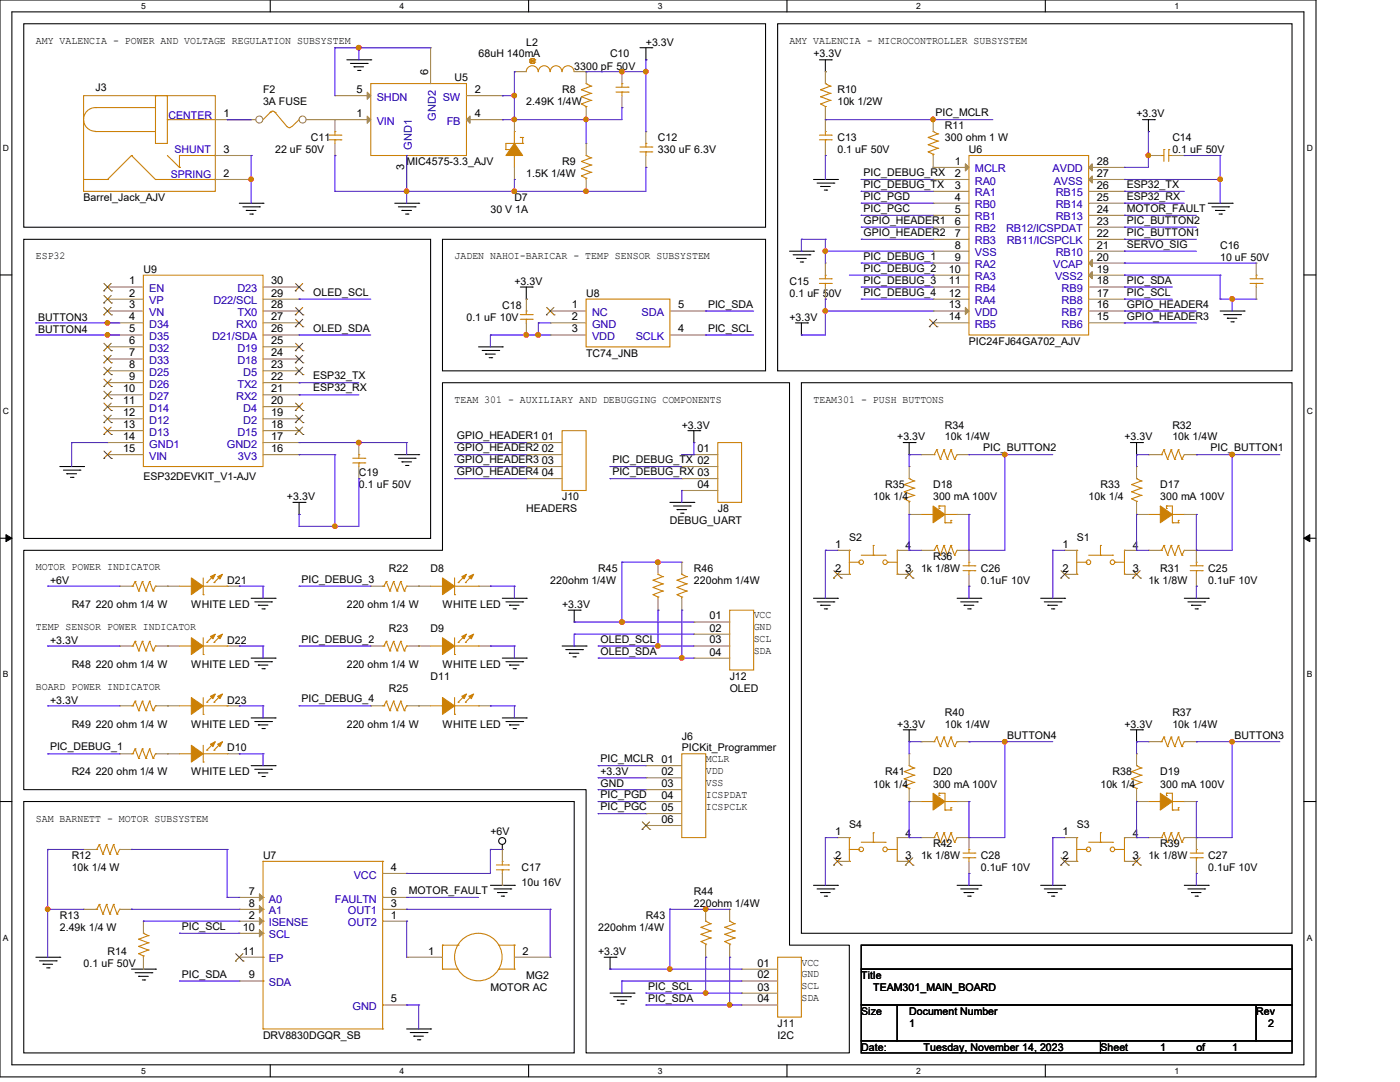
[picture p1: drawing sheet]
<svg xmlns="http://www.w3.org/2000/svg" width="279mm" height="216mm" viewBox="0 0 279 216" stroke-linecap="round" stroke-linejoin="round" font-family="sans-serif">
<defs><g id="words">
<g font-size="2.2">
<text x="85.4" y="15" transform="rotate(-90 85.4 15)">6</text>
<text x="44.6" y="23.4">1</text>
<text x="71.2" y="23.4">1</text>
<text x="71.2" y="18.6">5</text>
<text x="94.7" y="18.6">2</text>
<text x="94.7" y="23.4">4</text>
<text x="44.6" y="30.5">3</text>
<text x="80.6" y="33.9" transform="rotate(-90 80.6 33.9)">3</text>
<text x="190.5" y="32.9">1</text>
<text x="190.5" y="35.3">2</text>
<text x="218.9" y="35.3">27</text>
<text x="218.9" y="32.9">28</text>
<text x="190.5" y="37.7">3</text>
<text x="190.5" y="40">4</text>
<text x="218.9" y="40">25</text>
<text x="218.9" y="37.7">26</text>
<text x="190.5" y="42.5">5</text>
<text x="190.5" y="44.8">6</text>
<text x="190.5" y="47.2">7</text>
<text x="218.9" y="47.2">22</text>
<text x="218.9" y="44.8">23</text>
<text x="218.9" y="42.5">24</text>
<text x="190.5" y="49.6">8</text>
<text x="190.5" y="52">9</text>
<text x="218.9" y="52">20</text>
<text x="218.9" y="49.6">21</text>
<text x="25.8" y="56.8">1</text>
<text x="25.8" y="59.2">2</text>
<text x="54.1" y="59.2">29</text>
<text x="54.1" y="56.8">30</text>
<text x="189.4" y="54.4">10</text>
<text x="189.4" y="56.8">11</text>
<text x="189.4" y="59.2">12</text>
<text x="218.9" y="59.2">17</text>
<text x="218.9" y="56.8">18</text>
<text x="218.9" y="54.4">19</text>
<text x="25.8" y="61.6">3</text>
<text x="25.8" y="63.9">4</text>
<text x="54.1" y="63.9">27</text>
<text x="54.1" y="61.6">28</text>
<text x="114.1" y="61.6">1</text>
<text x="114.1" y="63.9">2</text>
<text x="135.3" y="61.6">5</text>
<text x="189.4" y="61.6">13</text>
<text x="189.4" y="63.9">14</text>
<text x="218.9" y="63.9">15</text>
<text x="218.9" y="61.6">16</text>
<text x="25.8" y="66.3">5</text>
<text x="25.8" y="68.7">6</text>
<text x="25.8" y="71.1">7</text>
<text x="54.1" y="71.1">24</text>
<text x="54.1" y="68.7">25</text>
<text x="54.1" y="66.3">26</text>
<text x="114.1" y="66.3">3</text>
<text x="135.3" y="66.3">4</text>
<text x="25.8" y="73.5">8</text>
<text x="25.8" y="75.9">9</text>
<text x="54.1" y="75.9">22</text>
<text x="54.1" y="73.5">23</text>
<text x="24.6" y="78.3">10</text>
<text x="24.6" y="80.6">11</text>
<text x="24.6" y="83.1">12</text>
<text x="54.1" y="83.1">19</text>
<text x="54.1" y="80.6">20</text>
<text x="54.1" y="78.3">21</text>
<text x="24.6" y="85.4">13</text>
<text x="24.6" y="87.8">14</text>
<text x="54.1" y="87.8">17</text>
<text x="54.1" y="85.4">18</text>
<text x="108.2" y="87.8">01</text>
<text x="24.6" y="90.2">15</text>
<text x="54.1" y="90.2">16</text>
<text x="108.2" y="90.2">02</text>
<text x="108.2" y="92.6">03</text>
<text x="108.2" y="95">04</text>
<text x="139.2" y="90.2">01</text>
<text x="139.2" y="97.4">04</text>
<text x="166.7" y="109.3">1</text>
<text x="212" y="109.3">1</text>
<text x="166.7" y="114.1">2</text>
<text x="180.7" y="114.1">3</text>
<text x="212" y="114.1">2</text>
<text x="226.1" y="114.1">3</text>
<text x="141.6" y="123.6">01</text>
<text x="141.6" y="126">02</text>
<text x="141.6" y="128.4">03</text>
<text x="141.6" y="130.8">04</text>
<text x="132" y="152.3">01</text>
<text x="132" y="154.7">02</text>
<text x="132" y="157.1">03</text>
<text x="132" y="159.4">04</text>
<text x="132" y="161.8">05</text>
<text x="132" y="164.2">06</text>
<text x="166.7" y="166.6">1</text>
<text x="212" y="166.6">1</text>
<text x="78" y="173.8">4</text>
<text x="166.7" y="171.4">2</text>
<text x="180.7" y="171.4">3</text>
<text x="212" y="171.4">2</text>
<text x="226.1" y="171.4">3</text>
<text x="49.7" y="178.6">7</text>
<text x="78" y="178.6">6</text>
<text x="48.5" y="185.7">10</text>
<text x="49.7" y="183.3">2</text>
<text x="49.7" y="180.9">8</text>
<text x="78" y="183.3">1</text>
<text x="78" y="180.9">3</text>
<text x="48.5" y="190.5">11</text>
<text x="85.5" y="190.5">1</text>
<text x="104.3" y="190.5">2</text>
<text x="49.7" y="195.2">9</text>
<text x="151.2" y="192.9">01</text>
<text x="151.2" y="195.2">02</text>
<text x="151.2" y="197.7">03</text>
<text x="78" y="200">5</text>
<text x="151.2" y="200">04</text>
</g>
<g font-size="2.2" fill="#00c">
<text x="75.2" y="20.1">SHDN</text>
<text x="88.3" y="20.1">SW</text>
<text x="75.2" y="24.9">VIN</text>
<text x="82.2" y="29.8" transform="rotate(-90 82.2 29.8)">GND1</text>
<text x="87" y="24" transform="rotate(-90 87 24)">GND2</text>
<text x="89.2" y="24.9">FB</text>
<text x="194.6" y="34.4">MCLR</text>
<text x="210.1" y="34.4">AVDD</text>
<text x="194.6" y="36.8">RA0</text>
<text x="194.6" y="39.2">RA1</text>
<text x="194.6" y="41.6">RB0</text>
<text x="210.3" y="36.8">AVSS</text>
<text x="210.7" y="41.6">RB14</text>
<text x="210.7" y="39.2">RB15</text>
<text x="194.6" y="44">RB1</text>
<text x="194.6" y="46.4">RB2</text>
<text x="200.8" y="46.4">RB12/ICSPDAT</text>
<text x="210.7" y="44">RB13</text>
<text x="194.6" y="48.8">RB3</text>
<text x="194.6" y="51.1">VSS</text>
<text x="194.6" y="53.5">RA2</text>
<text x="200.9" y="48.8">RB11/ICSPCLK</text>
<text x="210.2" y="53.5">VCAP</text>
<text x="210.7" y="51.1">RB10</text>
<text x="29.8" y="58.3">EN</text>
<text x="47.4" y="58.3">D23</text>
<text x="194.6" y="55.9">RA3</text>
<text x="194.6" y="58.3">RB4</text>
<text x="210.6" y="55.9">VSS2</text>
<text x="211.9" y="58.3">RB9</text>
<text x="29.8" y="60.7">VP</text>
<text x="29.8" y="63.1">VN</text>
<text x="29.8" y="65.4">D34</text>
<text x="42.6" y="60.7">D22/SCL</text>
<text x="47.2" y="65.4">RX0</text>
<text x="47.4" y="63.1">TX0</text>
<text x="118.1" y="63.1">NC</text>
<text x="118.1" y="65.4">GND</text>
<text x="128.1" y="63.1">SDA</text>
<text x="194.6" y="60.7">RA4</text>
<text x="194.6" y="63.1">VDD</text>
<text x="194.6" y="65.4">RB5</text>
<text x="211.9" y="65.4">RB6</text>
<text x="211.9" y="63.1">RB7</text>
<text x="211.9" y="60.7">RB8</text>
<text x="29.8" y="67.9">D35</text>
<text x="29.8" y="70.2">D32</text>
<text x="42.3" y="67.9">D21/SDA</text>
<text x="47.4" y="70.2">D19</text>
<text x="118.1" y="67.9">VDD</text>
<text x="126.9" y="67.9">SCLK</text>
<text x="29.8" y="72.6">D33</text>
<text x="29.8" y="75">D25</text>
<text x="29.8" y="77.4">D26</text>
<text x="47.4" y="72.6">D18</text>
<text x="47.4" y="77.4">TX2</text>
<text x="48.6" y="75">D5</text>
<text x="29.8" y="79.8">D27</text>
<text x="29.8" y="82.2">D14</text>
<text x="47.2" y="79.8">RX2</text>
<text x="48.6" y="82.2">D4</text>
<text x="29.8" y="84.6">D12</text>
<text x="29.8" y="87">D13</text>
<text x="29.8" y="89.3">GND1</text>
<text x="45.3" y="89.3">GND2</text>
<text x="47.4" y="87">D15</text>
<text x="48.6" y="84.6">D2</text>
<text x="29.8" y="91.7">VIN</text>
<text x="47.5" y="91.7">3V3</text>
<text x="70.6" y="175.3">VCC</text>
<text x="53.7" y="184.8">ISENSE</text>
<text x="53.7" y="180.1">A0</text>
<text x="53.7" y="182.5">A1</text>
<text x="66.8" y="180.1">FAULTN</text>
<text x="69.4" y="184.8">OUT2</text>
<text x="69.4" y="182.5">OUT1</text>
<text x="53.7" y="187.2">SCL</text>
<text x="53.7" y="196.8">SDA</text>
<text x="53.7" y="192">EP</text>
<text x="70.4" y="201.5">GND</text>
</g>
<g font-size="2.1">
<text x="7.2" y="8.8">AMY VALENCIA - POWER AND VOLTAGE REGULATION SUBSYSTEM</text>
<text x="95.5" y="11.5">68uH 140mA</text>
<text x="105" y="9.1">L2</text>
<text x="121.7" y="11.5">C10</text>
<text x="128.9" y="9.1">+3.3V</text>
<text x="157.6" y="8.8">AMY VALENCIA - MICROCONTROLLER SUBSYSTEM</text>
<text x="162.3" y="11.5">+3.3V</text>
<text x="90.7" y="16.3">U5</text>
<text x="114.6" y="13.9">3300 pF 50V</text>
<text x="19.1" y="18.2">J3</text>
<text x="52.5" y="18.6">F2</text>
<text x="52.5" y="21">3A FUSE</text>
<text x="105" y="21">2.49K 1/4W</text>
<text x="112.2" y="18.6">R8</text>
<text x="167.1" y="18.6">R10</text>
<text x="167.1" y="21">10k 1/2W</text>
<text x="186.7" y="23.2">PIC_MCLR</text>
<text x="226.8" y="23.4">+3.3V</text>
<text x="62.1" y="28.2">C11</text>
<text x="131.3" y="28.2">C12</text>
<text x="167.1" y="28.2">C13</text>
<text x="188.6" y="25.8">R11</text>
<text x="188.6" y="28.2">300 ohm 1 W</text>
<text x="234" y="28.2">C14</text>
<text x="44.6" y="35.3">2</text>
<text x="54.9" y="30.6">22 uF 50V</text>
<text x="81.2" y="33">MIC4575-3.3_AJV</text>
<text x="105" y="35.3">1.5K 1/4W</text>
<text x="112.2" y="33">R9</text>
<text x="131.3" y="30.6">330 uF 6.3V</text>
<text x="167.1" y="30.6">0.1 uF 50V</text>
<text x="172.3" y="35.1">PIC_DEBUG_RX</text>
<text x="193.4" y="30.6">U6</text>
<text x="234" y="30.6">0.1 uF 50V</text>
<text x="16.7" y="40.1">Barrel_Jack_AJV</text>
<text x="102.7" y="40.1">D7</text>
<text x="172.3" y="37.5">PIC_DEBUG_TX</text>
<text x="172.3" y="39.9">PIC_PGD</text>
<text x="224.9" y="37.5">ESP32_TX</text>
<text x="224.9" y="39.9">ESP32_RX</text>
<text x="97.9" y="42.5">30 V 1A</text>
<text x="172.3" y="42.3">PIC_PGC</text>
<text x="172.3" y="44.7">GPIO_HEADER1</text>
<text x="172.3" y="47.1">GPIO_HEADER2</text>
<text x="224.9" y="47.1">PIC_BUTTON1</text>
<text x="224.9" y="44.7">PIC_BUTTON2</text>
<text x="224.9" y="42.3">MOTOR_FAULT</text>
<text x="7.2" y="51.8">ESP32</text>
<text x="90.7" y="51.8">JADEN NAHOI-BARICAR - TEMP SENSOR SUBSYSTEM</text>
<text x="172.3" y="51.8">PIC_DEBUG_1</text>
<text x="224.9" y="49.4">SERVO_SIG</text>
<text x="243.5" y="49.7">C16</text>
<text x="243.5" y="52.1">10 uF 50V</text>
<text x="28.6" y="54.4">U9</text>
<text x="62.5" y="59">OLED_SCL</text>
<text x="102.7" y="56.9">+3.3V</text>
<text x="117" y="59.2">U8</text>
<text x="157.6" y="56.9">C15</text>
<text x="157.6" y="59.2">0.1 uF 50V</text>
<text x="172.3" y="59">PIC_DEBUG_4</text>
<text x="172.3" y="56.6">PIC_DEBUG_3</text>
<text x="172.3" y="54.2">PIC_DEBUG_2</text>
<text x="224.9" y="56.6">PIC_SDA</text>
<text x="224.9" y="59">PIC_SCL</text>
<text x="7.6" y="64">BUTTON3</text>
<text x="93.1" y="64">0.1 uF 10V</text>
<text x="100.2" y="61.6">C18</text>
<text x="141.3" y="61.4">PIC_SDA</text>
<text x="157.6" y="64">+3.3V</text>
<text x="224.9" y="61.4">GPIO_HEADER4</text>
<text x="224.9" y="63.8">GPIO_HEADER3</text>
<text x="7.6" y="66.4">BUTTON4</text>
<text x="62.5" y="66.2">OLED_SDA</text>
<text x="117" y="71.2">TC74_JNB</text>
<text x="141.3" y="66.2">PIC_SCL</text>
<text x="193.4" y="68.8">PIC24FJ64GA702_AJV</text>
<text x="62.5" y="75.7">ESP32_TX</text>
<text x="62.5" y="78.1">ESP32_RX</text>
<text x="90.7" y="80.4">TEAM 301 - AUXILIARY AND DEBUGGING COMPONENTS</text>
<text x="162.3" y="80.4">TEAM301 - PUSH BUTTONS</text>
<text x="91.2" y="87.6">GPIO_HEADER1</text>
<text x="136.1" y="85.5">+3.3V</text>
<text x="179.1" y="87.9">+3.3V</text>
<text x="188.6" y="85.5">R34</text>
<text x="188.6" y="87.9">10k 1/4W</text>
<text x="224.4" y="87.9">+3.3V</text>
<text x="234" y="85.5">R32</text>
<text x="234" y="87.9">10k 1/4W</text>
<text x="28.6" y="95.8">ESP32DEVKIT_V1-AJV</text>
<text x="71.6" y="95">C19</text>
<text x="91.2" y="90">GPIO_HEADER2</text>
<text x="91.2" y="94.8">GPIO_HEADER4</text>
<text x="91.2" y="92.4">GPIO_HEADER3</text>
<text x="122.2" y="94.8">PIC_DEBUG_RX 03</text>
<text x="122.2" y="92.4">PIC_DEBUG_TX 02</text>
<text x="196.2" y="90">PIC_BUTTON2</text>
<text x="241.6" y="90">PIC_BUTTON1</text>
<text x="57.3" y="99.8">+3.3V</text>
<text x="71.6" y="97.5">0.1 uF 50V</text>
<text x="112.2" y="99.8">J10</text>
<text x="174.3" y="99.8">10k 1/4</text>
<text x="176.7" y="97.5">R35</text>
<text x="186.2" y="97.5">D18</text>
<text x="186.2" y="99.8">300 mA 100V</text>
<text x="217.3" y="99.8">10k 1/4</text>
<text x="219.6" y="97.5">R33</text>
<text x="231.6" y="97.5">D17</text>
<text x="231.6" y="99.8">300 mA 100V</text>
<text x="105" y="102.2">HEADERS</text>
<text x="133.7" y="104.6">DEBUG_UART</text>
<text x="143.3" y="102.2">J8</text>
<text x="169.5" y="107.9">S2</text>
<text x="214.9" y="107.9">S1</text>
<text x="7.2" y="113.8">MOTOR POWER INDICATOR</text>
<text x="180.7" y="109.6">4</text>
<text x="186.2" y="111.8">R36</text>
<text x="226.1" y="109.6">4</text>
<text x="10" y="116.5">+6V</text>
<text x="45.3" y="116.5">D21</text>
<text x="60.2" y="116.3">PIC_DEBUG_3</text>
<text x="77.6" y="114.1">R22</text>
<text x="85.9" y="114.1">D8</text>
<text x="109.8" y="116.5">220ohm 1/4W</text>
<text x="119.4" y="114.1">R45</text>
<text x="138.5" y="114.1">R46</text>
<text x="138.5" y="116.5">220ohm 1/4W</text>
<text x="183.8" y="114.1">1k 1/8W</text>
<text x="195.7" y="114.1">C26</text>
<text x="195.7" y="116.5">0.1uF 10V</text>
<text x="229.2" y="116.5">1k 1/8W</text>
<text x="231.6" y="114.1">R31</text>
<text x="241.1" y="114.1">C25</text>
<text x="241.1" y="116.5">0.1uF 10V</text>
<text x="7.2" y="125.8">TEMP SENSOR POWER INDICATOR</text>
<text x="14.3" y="121.3">R47 220 ohm 1/4 W</text>
<text x="38.2" y="121.3">WHITE LED</text>
<text x="69.2" y="121.3">220 ohm 1/4 W</text>
<text x="88.3" y="121.3">WHITE LED</text>
<text x="112.2" y="121.3">+3.3V</text>
<text x="150.4" y="123.4">VCC</text>
<text x="150.4" y="125.8">GND</text>
<text x="10" y="128.4">+3.3V</text>
<text x="45.3" y="128.5">D22</text>
<text x="60.2" y="128.2">PIC_DEBUG_2</text>
<text x="77.6" y="126.1">R23</text>
<text x="85.9" y="126.1">D9</text>
<text x="119.8" y="128.2">OLED_SCL</text>
<text x="119.8" y="130.6">OLED_SDA</text>
<text x="150.4" y="130.6">SDA</text>
<text x="150.4" y="128.2">SCL</text>
<text x="7.2" y="137.7">BOARD POWER INDICATOR</text>
<text x="14.3" y="133.3">R48 220 ohm 1/4 W</text>
<text x="38.2" y="133.3">WHITE LED</text>
<text x="69.2" y="133.3">220 ohm 1/4 W</text>
<text x="85.9" y="135.6">D11</text>
<text x="88.3" y="133.3">WHITE LED</text>
<text x="145.6" y="135.6">J12</text>
<text x="10" y="140.4">+3.3V</text>
<text x="45.3" y="140.4">D23</text>
<text x="60.2" y="140.2">PIC_DEBUG_4</text>
<text x="77.6" y="138">R25</text>
<text x="145.6" y="138">OLED</text>
<text x="188.6" y="142.8">R40</text>
<text x="234" y="142.8">R37</text>
<text x="10" y="149.7">PIC_DEBUG_1</text>
<text x="14.3" y="145.2">R49 220 ohm 1/4 W</text>
<text x="38.2" y="145.2">WHITE LED</text>
<text x="45.3" y="149.9">D10</text>
<text x="69.2" y="145.2">220 ohm 1/4 W</text>
<text x="88.3" y="145.2">WHITE LED</text>
<text x="136.1" y="147.6">J6</text>
<text x="136.1" y="149.9">PICKit_Programmer</text>
<text x="179.1" y="145.2">+3.3V</text>
<text x="188.6" y="145.2">10k 1/4W</text>
<text x="201" y="147.5">BUTTON4</text>
<text x="224.4" y="145.2">+3.3V</text>
<text x="234" y="145.2">10k 1/4W</text>
<text x="246.4" y="147.5">BUTTON3</text>
<text x="14.3" y="154.7">R24 220 ohm 1/4 W</text>
<text x="38.2" y="154.7">WHITE LED</text>
<text x="119.8" y="152.1">PIC_MCLR</text>
<text x="119.8" y="154.7">+3.3V</text>
<text x="140.8" y="152.1">MCLR</text>
<text x="140.8" y="154.4">VDD</text>
<text x="176.7" y="154.7">R41</text>
<text x="186.2" y="154.7">D20</text>
<text x="222" y="154.7">R38</text>
<text x="231.6" y="154.7">D19</text>
<text x="119.8" y="157.1">GND</text>
<text x="119.8" y="159.3">PIC_PGD</text>
<text x="119.8" y="161.7">PIC_PGC</text>
<text x="140.8" y="156.8">VSS</text>
<text x="140.8" y="159.2">ICSPDAT</text>
<text x="140.8" y="161.6">ICSPCLK</text>
<text x="174.3" y="157.1">10k 1/4</text>
<text x="186.2" y="157.1">300 mA 100V</text>
<text x="219.6" y="157.1">10k 1/4</text>
<text x="231.6" y="157.1">300 mA 100V</text>
<text x="7.2" y="164">SAM BARNETT - MOTOR SUBSYSTEM</text>
<text x="97.9" y="166.7">+6V</text>
<text x="169.5" y="165.2">S4</text>
<text x="180.7" y="166.9">4</text>
<text x="214.9" y="165.2">S3</text>
<text x="226.1" y="166.9">4</text>
<text x="14.3" y="171.4">R12</text>
<text x="14.3" y="173.8">10k 1/4 W</text>
<text x="52.5" y="171.4">U7</text>
<text x="104.1" y="173.8">C17</text>
<text x="183.8" y="171.4">1k 1/8W</text>
<text x="186.2" y="169.1">R42</text>
<text x="195.7" y="171.4">C28</text>
<text x="195.7" y="173.8">0.1uF 10V</text>
<text x="229.2" y="171.4">1k 1/8W</text>
<text x="231.6" y="169.1">R39</text>
<text x="241.1" y="171.4">C27</text>
<text x="241.1" y="173.8">0.1uF 10V</text>
<text x="81.6" y="178.4">MOTOR_FAULT</text>
<text x="104.1" y="176.7">10u 16V</text>
<text x="138.5" y="178.6">R44</text>
<text x="11.9" y="183.4">R13</text>
<text x="11.9" y="185.8">2.49k 1/4 W</text>
<text x="36.3" y="185.5">PIC_SCL</text>
<text x="119.4" y="185.8">220ohm 1/4W</text>
<text x="128.9" y="183.4">R43</text>
<text x="138.5" y="181">220ohm 1/4W</text>
<text x="21.5" y="190.5">R14</text>
<text x="119.4" y="190.5">+3.3V</text>
<text x="16.7" y="193">0.1 uF 50V</text>
<text x="36.3" y="195.1">PIC_SDA</text>
<text x="97.9" y="197.7">MOTOR AC</text>
<text x="105" y="195.3">MG2</text>
<text x="129.4" y="197.5">PIC_SCL</text>
<text x="159.9" y="195">GND</text>
<text x="159.9" y="197.4">SCL</text>
<text x="159.9" y="192.7">VCC</text>
<text x="171.9" y="195.3">Title</text>
<text x="174.3" y="197.7">TEAM301_MAIN_BOARD</text>
<text x="129.4" y="199.9">PIC_SDA</text>
<text x="159.9" y="199.8">SDA</text>
<text x="171.9" y="202.5">Size</text>
<text x="181.4" y="202.5">Document Number</text>
<text x="250.7" y="202.5">Rev</text>
<text x="52.5" y="207.3">DRV8830DGQR_SB</text>
<text x="155.2" y="204.9">J11</text>
<text x="155.2" y="207.3">I2C</text>
<text x="171.9" y="209.6">Date:</text>
<text x="181.4" y="204.9">1</text>
<text x="184.3" y="209.6">Tuesday, November 14, 2023</text>
<text x="219.6" y="209.6">Sheet</text>
<text x="231.6" y="209.6">1</text>
<text x="238.8" y="209.6">of</text>
<text x="245.9" y="209.6">1</text>
<text x="253.1" y="204.9">2</text>
</g>
<g font-size="2.1" fill="#00c">
<text x="33.7" y="23.7">CENTER</text>
<text x="34.1" y="35.6">SPRING</text>
<text x="34.8" y="30.6">SHUNT</text>
</g>
<g font-size="1.7">
<text x="28.2" y="1.8">5</text>
<text x="79.7" y="1.8">4</text>
<text x="131.3" y="1.8">3</text>
<text x="182.8" y="1.8">2</text>
<text x="234.4" y="1.8">1</text>
<text x=".6" y="30.1">D</text>
<text x="260.8" y="30.1">D</text>
<text x=".6" y="82.6">C</text>
<text x="260.8" y="82.6">C</text>
<text x=".6" y="135.2">B</text>
<text x="260.8" y="135.2">B</text>
<text x=".6" y="187.7">A</text>
<text x="260.8" y="187.7">A</text>
<text x="28.2" y="214.2">5</text>
<text x="79.7" y="214.2">4</text>
<text x="131.3" y="214.2">3</text>
<text x="182.8" y="214.2">2</text>
<text x="234.4" y="214.2">1</text>
</g>
</g></defs>
<path d="M0 0h262.6v214.9h-262.6zM2.4 2.4h257.8v210.1h-257.8z" fill="none" stroke="#000" stroke-width=".21"/>
<g fill="#fff">
<path d="M28.2 .3h.9v1.9h-.9z"/>
<path d="M28.2 212.7h.9v1.9h-.9z"/>
</g>
<path d="M53.9 0v2.4M53.9 212.5v2.3" fill="none" stroke="#000" stroke-width=".21"/>
<g fill="#fff">
<path d="M79.7 .3h.9v1.9h-.9z"/>
<path d="M79.7 212.7h.9v1.9h-.9z"/>
</g>
<path d="M105.5 0v2.4M105.5 212.5v2.3" fill="none" stroke="#000" stroke-width=".21"/>
<g fill="#fff">
<path d="M131.3 .3h.9v1.9h-.9z"/>
<path d="M131.3 212.7h.9v1.9h-.9z"/>
</g>
<path d="M157.1 0v2.4M157.1 212.5v2.3" fill="none" stroke="#000" stroke-width=".21"/>
<g fill="#fff">
<path d="M182.8 .3h1v1.9h-1z"/>
<path d="M182.8 212.7h1v1.9h-1z"/>
</g>
<path d="M208.6 0v2.4M208.6 212.5v2.3" fill="none" stroke="#000" stroke-width=".21"/>
<g fill="#fff">
<path d="M234.4 .3h.9v1.9h-.9z"/>
<path d="M234.4 212.7h.9v1.9h-.9z"/>
<path d="M.6 28.6h1.2v1.9h-1.2z"/>
<path d="M260.8 28.6h1.2v1.9h-1.2z"/>
<path d="M.6 81.1h1.2v1.9h-1.2z"/>
<path d="M260.8 81.1h1.2v1.9h-1.2z"/>
</g>
<path d="M0 54.9h2.4M260.2 54.9h2.4" fill="none" stroke="#000" stroke-width=".21"/>
<g fill="#fff">
<path d="M.6 133.6h1.1v2h-1.1z"/>
<path d="M260.8 133.6h1.2v2h-1.2z"/>
</g>
<path d="M0 107.4h2.4M260.2 107.4h2.4" fill="none" stroke="#000" stroke-width=".21"/>
<path d="M1.2 106.7l1.2 .7-1.2 .7zM260.2 107.4l1.2-.7v1.4z" fill="#000" stroke="#000" stroke-width=".2"/>
<g fill="#fff">
<path d="M.6 186.2h1.1v1.9h-1.1z"/>
<path d="M260.8 186.2h1.2v1.9h-1.2z"/>
</g>
<g fill="none" stroke="#000" stroke-width=".21">
<path d="M4.7 4.7h148.1v40.6h-148.1zM69.2 11.9h4.8M69.9 12.7h3.4M70.7 13.3h.1M70.7 13.3h1.9M71.4 14.1h.4M71.8 14.1h.1M73.3 12.7h.1M74 11.9h.1M127.7 9.5h2.4M128.9 11.9h.1M128.9 9.5v2.4"/>
<path d="M130.1 9.5h.1M155.2 4.7h102.7v69.3h-102.7zM163.5 11.9h2.4M164.7 14.3h.1M164.7 11.9v2.4M165.9 11.9h.1M162.3 35.8h4.8M163.1 36.5h3.3M163.8 37.2h.1M163.8 37.2h1.9M164.5 37.9h.5M165 37.9h.1"/>
<path d="M166.4 36.5h.1M167.1 35.8h.1M228 23.9h2.4M229.2 26.2h.1M229.2 23.9v2.3M230.4 23.9h.1M4.7 47.8h81.2v59.6h-81.2zM47.8 40.6h4.7M48.5 41.3h3.3M49.1 42h.1M49.1 42h2M49.9 42.7h.5"/>
<path d="M50.4 42.7h.1M51.8 41.3h.1M52.5 40.6h.1M78.8 40.6h4.8M79.5 41.3h3.3M80.2 42h.1M80.2 42h1.9M80.9 42.7h.5M81.4 42.7h.1M82.8 41.3h.1M83.6 40.6h.1M88.3 47.8h64.5v26.2h-64.5z"/>
<path d="M103.8 57.3h2.4M105 59.7h.1M105 57.3v2.4M106.2 57.3h.1M157.6 50.1h4.7M158.3 50.8h3.3M159 51.6h.1M159 51.6h1.9M159.7 52.3h.5M160.2 52.3h.1M161.6 50.8h.1M162.3 50.1h.1"/>
<path d="M241.1 40.6h4.8M241.9 41.3h3.3M242.6 42h.1M242.6 42h1.9M243.3 42.7h.5M243.8 42.7h.1M245.2 41.3h.1M245.9 40.6h.1M95.5 69.2h4.7M96.2 69.9h3.3M96.9 70.7h.1M96.9 70.7h1.9"/>
<path d="M97.6 71.4h.5M98.1 71.4h.1M99.5 69.9h.1M100.2 69.2h.1M158.7 64.4h2.5M159.9 76.4h98v109.8h-98zM159.9 66.8h.1M159.9 64.4v2.4M161.2 64.4h.1M243.5 62.1h4.8M244.2 62.8h3.4M244.9 63.5h.1"/>
<path d="M244.9 63.5h1.9M245.7 64.2h.4M246.1 64.2h.1M247.6 62.8h.1M248.3 62.1h.1M11.9 93.1h4.8M12.7 93.8h3.3M13.3 94.5h.1M13.3 94.5h2M14.1 95.2h.5M14.6 95.2h.1M16 93.8h.1"/>
<path d="M16.7 93.1h.1M78.8 90.7h4.8M79.5 91.4h3.3M80.2 92.2h.1M80.2 92.2h1.9M80.9 92.9h.5M81.4 92.9h.1M82.8 91.4h.1M83.6 90.7h.1M137.3 85.9h2.4M138.5 88.3h.1M138.5 85.9v2.4"/>
<path d="M139.7 85.9h.1M180.3 88.3h2.3M181.4 90.7h.1M181.4 88.3v2.4M182.6 88.3h.1M225.6 88.3h2.4M226.8 90.7h.1M226.8 88.3v2.4M228 88.3h.1M4.7 109.8h83.6v-33.4h69.3v112.2h11.9v21.5h-52.5v-52.5h-112.3zM50.1 119.4h4.8M54.9 119.4h.1"/>
<path d="M58.5 100.2h2.4M59.7 102.7h.1M59.7 100.2v2.5M60.9 100.2h.1M100.2 119.4h4.8M105 119.4h.1M133.7 100.2h4.8M134.4 101h3.4M135.1 101.7h.1M135.1 101.7h1.9M135.8 102.4h.5M136.3 102.4h.1"/>
<path d="M137.8 101h.1M138.5 100.2h.1M162.3 119.4h4.8M167.1 119.4h.1M191 119.4h4.7M195.7 119.4h.1M207.7 119.4h4.8M212.5 119.4h.1M236.3 119.4h4.8M241.1 119.4h.1M50.1 131.3h4.8M50.8 120.1h3.4"/>
<path d="M50.8 132h3.4M51.6 120.8h.1M51.6 132.7h.1M51.6 120.8h1.9M51.6 132.7h1.9M52.3 121.5h.4M52.3 133.4h.4M52.7 121.5h.1M52.7 133.4h.1M54.2 120.1h.1M54.2 132h.1M54.9 131.3h.1"/>
<path d="M100.2 131.3h4.8M101 120.1h3.3M101 132h3.3M101.7 120.8h.1M101.7 132.7h.1M101.7 120.8h1.9M101.7 132.7h1.9M102.4 121.5h.5M102.4 133.4h.5M102.9 121.5h.1M102.9 133.4h.1M104.3 120.1h.1"/>
<path d="M104.3 132h.1M105 131.3h.1M112.2 128.9h4.8M112.9 129.6h3.3M113.4 121.8h2.4M113.6 130.3h.1M113.6 130.3h1.9M114.3 131.1h.5M114.6 124.1h.1M114.6 121.8v2.3M114.8 131.1h.1M115.8 121.8h.1"/>
<path d="M116.2 129.6h.1M117 128.9h.1M163.1 120.1h3.3M163.8 120.8h.1M163.8 120.8h1.9M164.5 121.5h.5M165 121.5h.1M166.4 120.1h.1M191.7 120.1h3.3M192.4 120.8h.1M192.4 120.8h2M193.1 121.5h.5"/>
<path d="M193.6 121.5h.1M195 120.1h.1M208.4 120.1h3.4M209.1 120.8h.1M209.1 120.8h1.9M209.8 121.5h.5M210.3 121.5h.1M211.8 120.1h.1M237.1 120.1h3.3M237.8 120.8h.1M237.8 120.8h1.9M238.5 121.5h.5"/>
<path d="M239 121.5h.1M240.4 120.1h.1M0 159.9h2.4M4.7 159.9h109.9v50.2h-109.9zM50.1 152.8h4.8M50.1 143.3h4.8M50.8 153.5h3.4M50.8 144h3.4M51.6 154.2h.1M51.6 144.7h.1M51.6 154.2h1.9M51.6 144.7h1.9"/>
<path d="M52.3 154.9h.4M52.3 145.4h.4M52.7 154.9h.1M52.7 145.4h.1M54.2 153.5h.1M54.2 144h.1M54.9 152.8h.1M54.9 143.3h.1M100.2 143.3h4.8M101 144h3.3M101.7 144.7h.1M101.7 144.7h1.9"/>
<path d="M102.4 145.4h.5M102.9 145.4h.1M104.3 144h.1M105 143.3h.1M180.3 145.6h2.3M181.4 148h.1M181.4 145.6v2.4M182.6 145.6h.1M225.6 145.6h2.4M226.8 148h.1M226.8 145.6v2.4M228 145.6h.1"/>
<path d="M260.2 159.9h2.4M97.9 176.7h4.8M98.6 177.4h3.3M99.3 178.1h.1M99.3 178.1h1.9M100 178.8h.5M100.2 169.5h.1M100.2 168.5v1M100.5 178.8h.1M101.9 177.4h.1M102.7 176.7h.1M162.3 176.7h4.8"/>
<path d="M163.1 177.4h3.3M163.8 178.1h.1M163.8 178.1h1.9M164.5 178.8h.5M165 178.8h.1M166.4 177.4h.1M167.1 176.7h.1M191 176.7h4.7M191.7 177.4h3.3M192.4 178.1h.1M192.4 178.1h2M193.1 178.8h.5"/>
<path d="M193.6 178.8h.1M195 177.4h.1M195.7 176.7h.1M207.7 176.7h4.8M208.4 177.4h3.4M209.1 178.1h.1M209.1 178.1h1.9M209.8 178.8h.5M210.3 178.8h.1M211.8 177.4h.1M212.5 176.7h.1M236.3 176.7h4.8"/>
<path d="M237.1 177.4h3.3M237.8 178.1h.1M237.8 178.1h1.9M238.5 178.8h.5M239 178.8h.1M240.4 177.4h.1M241.1 176.7h.1M7.2 191h4.7M7.9 191.7h3.3M8.6 192.4h.1M8.6 192.4h1.9M9.3 193.1h.5"/>
<path d="M9.8 193.1h.1M11.2 191.7h.1M11.9 191h.1M26.2 193.4h4.8M27 194.1h3.3M27.7 194.8h.1M27.7 194.8h1.9M28.4 195.5h.5M28.9 195.5h.1M30.3 194.1h.1M31 193.4h.1M120.6 191h2.3"/>
<path d="M121.8 193.4h.1M121.8 191v2.4M121.8 198.2h4.7M122.5 198.9h3.3M122.9 191h.1M123.2 199.6h.1M123.2 199.6h1.9M125.8 198.9h.1M126.5 198.2h.1M171.9 188.6h86v4.8h-86zM171.9 193.4h86v7.1h-86zM81.2 205.3h4.7"/>
<path d="M81.9 206h3.3M82.6 206.8h.1M82.6 206.8h1.9M83.3 207.5h.5M83.8 207.5h.1M85.2 206h.1M85.9 205.3h.1M123.9 200.3h.5M124.4 200.3h.1M171.9 200.5h7.2v7.2h-7.2zM171.9 207.7h47.7v2.4h-47.7zM179.1 200.5h71.6v7.2h-71.6z"/>
<path d="M219.6 207.7h38.3v2.4h-38.3zM250.7 200.5h7.2v7.2h-7.2z"/>
<circle cx="100.2" cy="167.8" r=".69"/>
</g>
<g fill="none" stroke="#cc8006" stroke-width=".21">
<path d="M74 16.7h19.1v14.3h-19.1zM105 14.3a1.19 1.19 0 0 1 1.2-1.2 1.19 1.19 0 0 1 1.2 1.2 1.19 1.19 0 0 1 1.2-1.2 1.19 1.19 0 0 1 1.2 1.2M105.7 12.4h.1M105.7 11.9h.1M105.7 12.4l.3 .3M105.7 11.9v.5M105.7 11.9l1 .5M106 11.7h.1M106 12.7h.1M106 11.7l-.3 .2M106 11.7h.5M106 11.7l.5 1"/>
<path d="M106 12.7h.5M106.5 11.7h.1M106.5 12.7h.1M106.5 11.7l-.5 1M106.5 11.7l.2 .2M106.7 11.9h.1M106.7 12.4h.1M106.7 11.9l-1 .5M106.7 11.9v.5M106.7 12.4l-.2 .3M109.8 14.3a1.19 1.19 0 0 1 1.2-1.2 1.19 1.19 0 0 1 1.2 1.2 1.19 1.19 0 0 1 1.2-1.2 1.19 1.19 0 0 1 1.2 1.2M116 19.3h.1"/>
<path d="M116 17.9h.1M116 19.3l1.9 .7M116 17.9l1.9 .7M117 16.7h.1M117 16.7l.9 .5M117.9 18.6h.1M117.9 17.2h.1M117.9 18.6l-1.9 .7M117.9 17.2l-1.9 .7M122.9 18.4h2.4M122.9 17.4h2.4M124.1 16.7h.1"/>
<path d="M124.1 18.4h.1M124.1 16.7v.7M124.1 18.4v.7M125.3 18.4h.1M125.3 17.4h.1M163.8 19.3h.1M163.8 17.9h.1M163.8 19.3l1.9 .7M163.8 17.9l1.9 .7M164.7 16.7h.1M164.7 16.7l1 .5M165.7 18.6h.1"/>
<path d="M165.7 17.2h.1M165.7 18.6l-1.9 .7M165.7 17.2l-1.9 .7M53.9 22.4a.66 .66 0 0 1 1 0M53.9 22.4h.1M53.9 22.4l-1.4 1.5M54.9 22.4h.1M54.9 22.4l2.4 2.9M58.2 25.2l-.5 .3-.4-.3M59.7 23.9h.1M59.7 23.9l-1.4 1.4M116 20.7h.1"/>
<path d="M116 20.7l1 .6M117 21.3h.1M117 21.3v.2M117.9 20h.1M117.9 20l-1.9 .7M163.5 27.9h2.4M163.5 27h2.4M163.8 20.7h.1M163.8 20.7l.9 .6M164.7 26.2h.1M164.7 27.9h.1M164.7 21.3h.1"/>
<path d="M164.7 21.3v.2M164.7 26.2v.8M164.7 27.9v.7M165.7 20h.1M165.7 20l-1.9 .7M165.9 27.9h.1M165.9 27h.1M193.4 31h23.9v35.8h-23.9zM231.6 31h.1M231.6 31h.7M232.3 29.8h.1M232.3 29.8v2.4"/>
<path d="M233.3 29.8h.1M233.3 31h.1M233.3 29.8v2.4M233.3 31h.7M28.6 54.9h23.9v38.2h-23.9zM225.8 99.5h.1M225.8 98.1h.1M225.8 96.7h.1M225.8 99.5l1 .5M225.8 98.1l2 .7M225.8 96.7l2 .7M226.8 95.5h.1"/>
<path d="M226.8 95.5l1 .5M227.8 98.8h.1M227.8 97.4h.1M227.8 96h.1M227.8 98.8l-2 .7M227.8 97.4l-2 .7M227.8 96l-2 .7M231.6 90.7h.2M231.8 90.7h.1M232.3 89.7h.1M232.3 89.7l-.5 1M232.3 89.7l.7 2"/>
<path d="M233 91.7h.1M233.7 89.7h.1M233.7 89.7l-.7 2M233.7 89.7l.7 2M234.4 91.7h.1M235.2 89.7h.1M235.2 89.7l-.8 2M235.2 89.7l.7 2M235.9 91.7h.1M236.3 90.7h.1M236.3 90.7l-.4 1M26.2 117h.3"/>
<path d="M26.5 117h.1M27 116h.1M27 116l-.5 1M27 116l.7 1.9M27.7 117.9h.1M28.4 116h.1M28.4 116l-.7 1.9M28.4 116l.7 1.9M29.1 117.9h.1M29.8 116h.1M29.8 116l-.7 1.9M29.8 116l.8 1.9"/>
<path d="M30.6 117.9h.1M31 117h.1M31 117l-.4 .9M35.8 117h2.4M38.2 117h.1M40.6 118.7h.1M40.6 117h4.7M40.6 115.3v3.4M41.3 116.2h.1M42.7 116.2h.1M42.7 114.8l-1.4 1.4M44.2 114.8l-1.5 1.4"/>
<path d="M45.3 117h.1M76.4 117h.2M76.6 117h.1M77.1 116h.1M77.1 116l-.5 1M77.1 116l.7 1.9M77.8 117.9h.1M78.5 116h.1M78.5 116l-.7 1.9M78.5 116l.7 1.9M79.2 117.9h.1M80 116h.1"/>
<path d="M80 116l-.8 1.9M80 116l.7 1.9M80.7 117.9h.1M81.2 117h.1M81.2 117l-.5 .9M130.3 118.7h.1M130.3 117.2h.1M130.3 115.8h.1M130.3 118.7l1 .4M130.3 117.2l1.9 .7M130.3 115.8l1.9 .7M131.3 114.6h.1"/>
<path d="M131.3 119.1h.1M131.3 114.6l.9 .5M131.3 119.1v.3M132.2 117.9h.1M132.2 116.5h.1M132.2 115.1h.1M132.2 117.9l-1.9 .8M132.2 116.5l-1.9 .7M132.2 115.1l-1.9 .7M135.1 118.7h.1M135.1 117.2h.1M135.1 115.8h.1"/>
<path d="M135.1 118.7l1 .4M135.1 117.2l1.9 .7M135.1 115.8l1.9 .7M136.1 114.6h.1M136.1 119.1h.1M136.1 114.6l.9 .5M136.1 119.1v.3M137 117.9h.1M137 116.5h.1M137 115.1h.1M137 117.9l-1.9 .8M137 116.5l-1.9 .7"/>
<path d="M137 115.1l-1.9 .7M183.8 102.7h2.4M186.2 102.7h.1M187.4 101h.1M187.4 101.5h.1M187.4 101h1.2v3.3M187.4 101v.5M188.6 104.3h.1M188.6 102.7h2.4M188.6 104.3h1.2M189.8 104.3h.1M189.8 103.8h.1"/>
<path d="M189.8 103.8v.5M191 102.7h.1M214.9 114.6h.1M214.9 109.8h.1M214.9 112.2h1.9M214.9 109.8v4.8M216.8 112.2h.1M217.3 110.8h4.7M219.6 110.8h.1M219.6 108.8h.1M219.6 108.8v2M222 110.8h.1"/>
<path d="M222.5 112.2h.1M222.5 112.2h1.9M224.4 114.6h.1M224.4 109.8h.1M224.4 109.8v4.8M226.8 100h.1M226.8 100v.2M231.6 109.8h.2M231.8 109.8h.1M232.3 108.8h.1M232.3 108.8l-.5 1M232.3 108.8l.7 2"/>
<path d="M233 110.8h.1M233.7 108.8h.1M233.7 108.8l-.7 2M233.7 108.8l.7 2M234.4 110.8h.1M235.2 108.8h.1M235.2 108.8l-.8 2M235.2 108.8l.7 2M235.9 110.8h.1M236.3 109.8h.1M236.3 109.8l-.4 1M26.2 128.9h.3"/>
<path d="M26.5 128.9h.1M27 139.9h.1M27 128h.1M27 139.9l-.5 .9M27 139.9l.7 1.9M27 128l-.5 .9M27 128l.7 1.9M27.7 129.9h.1M28.4 139.9h.1M28.4 128h.1M28.4 139.9l-.7 1.9M28.4 139.9l.7 1.9"/>
<path d="M28.4 128l-.7 1.9M28.4 128l.7 1.9M29.1 129.9h.1M29.8 139.9h.1M29.8 128h.1M29.8 139.9l-.7 1.9M29.8 139.9l.8 1.9M29.8 128l-.7 1.9M29.8 128l.8 1.9M30.6 129.9h.1M31 128.9h.1M31 128.9l-.4 1"/>
<path d="M35.8 128.9h2.4M38.2 128.9h.1M40.6 130.6h.1M40.6 127.3v3.3M40.6 128.9h4.7M41.3 128.2h.1M42.7 128.2h.1M42.7 126.7l-1.4 1.5M44.2 126.7l-1.5 1.5M45.3 128.9h.1M145.6 121.8h4.8v11.9h-4.8zM26.2 140.8h.3"/>
<path d="M26.5 140.8h.1M27.7 141.8h.1M29.1 141.8h.1M30.6 141.8h.1M31 140.8h.1M31 140.8l-.4 1M229.2 159.9h2.4M231.6 159.9h.1M231.6 148h.2M231.8 148h.1M232.3 147.1h.1M232.3 147.1l-.5 .9"/>
<path d="M232.3 147.1l.7 1.9M232.8 158.3h.1M232.8 158.7h.1M232.8 158.3h1.2v3.3M232.8 158.3v.4M233 149h.1M233.7 147.1h.1M233.7 147.1l-.7 1.9M233.7 147.1l.7 1.9M234 159.9h2.3M234.4 149h.1M235.2 147.1h.1"/>
<path d="M235.2 147.1l-.8 1.9M235.2 147.1l.7 1.9M235.9 149h.1M236.3 159.9h.1M236.3 148h.1M236.3 148l-.4 1M19.1 169.5h.2M19.3 169.5h.1M19.8 168.5h.1M19.8 168.5l-.5 1M19.8 168.5l.7 2M20.5 170.5h.1"/>
<path d="M21.3 168.5h.1M21.3 168.5l-.8 2M21.3 168.5l.6 2M21.9 170.5h.1M22.6 168.5h.1M22.6 168.5l-.7 2M22.6 168.5l.8 2M23.4 170.5h.1M23.9 169.5h.1M23.9 169.5l-.5 1M192.2 171.2h2.4M192.2 170.2h2.4"/>
<path d="M193.4 169.5h.1M193.4 171.2h.1M193.4 169.5v.7M193.4 171.2v.7M194.6 171.2h.1M194.6 170.2h.1M234 161.6h.1M234 161.6h1.2M235.2 161.6h.1M235.2 161.2h.1M235.2 161.2v.4M237.5 171.2h2.4"/>
<path d="M237.5 170.2h2.4M238.8 169.5h.1M238.8 171.2h.1M238.8 169.5v.7M238.8 171.2v.7M239.9 171.2h.1M239.9 170.2h.1M19.1 181.4h.2M19.3 181.4h.1M19.8 180.5h.1M19.8 180.5l-.5 .9M19.8 180.5l.7 1.9"/>
<path d="M20.5 182.4h.1M21.3 180.5h.1M21.3 180.5l-.8 1.9M21.3 180.5l.6 1.9M21.9 182.4h.1M22.6 180.5h.1M22.6 180.5l-.7 1.9M22.6 180.5l.8 1.9M23.4 182.4h.1M23.9 181.4h.1M23.9 181.4l-.5 1M27.7 190.3h.1"/>
<path d="M27.7 188.8h.1M27.7 187.4h.1M27.7 190.3l.9 .5M27.7 188.8l1.9 .8M27.7 187.4l1.9 .7M28.6 186.2h.1M28.6 190.8h.1M28.6 186.2l1 .5M28.6 190.8v.2M29.6 189.6h.1M29.6 188.1h.1M29.6 186.7h.1"/>
<path d="M29.6 189.6l-1.9 .7M29.6 188.1l-1.9 .7M29.6 186.7l-1.9 .7M139.9 187.9h.1M139.9 186.4h.1M139.9 185h.1M139.9 187.9l.9 .5M139.9 186.4l1.9 .8M139.9 185l1.9 .8M140.8 183.8h.1M140.8 188.4h.1M140.8 183.8l1 .5"/>
<path d="M140.8 188.4v.2M141.8 187.2h.1M141.8 185.8h.1M141.8 184.3h.1M141.8 187.2l-1.9 .7M141.8 185.8l-1.9 .6M141.8 184.3l-1.9 .7M144.7 187.9h.1M144.7 186.4h.1M144.7 185h.1M144.7 187.9l.9 .5M144.7 186.4l1.9 .8"/>
<path d="M144.7 185l1.9 .8M145.6 183.8h.1M145.6 188.4h.1M145.6 183.8l1 .5M145.6 188.4v.2M146.6 187.2h.1M146.6 185.8h.1M146.6 184.3h.1M146.6 187.2l-1.9 .7M146.6 185.8l-1.9 .6M146.6 184.3l-1.9 .7M155.2 191h4.7v11.9h-4.7z"/>
<circle cx="217.2" cy="112.2" r=".46"/>
<circle cx="222" cy="112.2" r=".46"/>
</g>
<g fill="none" stroke="#a84" stroke-width=".21">
<path d="M66.8 19.1h.1M66.8 19.1h7.2M85.9 9.5h.1M85.9 9.5v7.2M93.1 19.1h7.1M100.2 19.1h.1M102.7 14.3h.1M102.7 14.3h2.3M114.6 14.3h2.4M117 14.3h.1M117 14.3v2.4M124.1 14.3h.1"/>
<path d="M124.1 14.3v2.4M124.1 19.1v2.4M164.7 14.3h.1M164.7 14.3v2.4M66.8 23.9h.1M66.8 23.9h7.2M81.2 38.2h.1M81.2 31v7.2M93.1 23.9h7.1M100.2 23.9h.1M117 23.9h.1M117 21.5v2.4"/>
<path d="M124.1 21.5h.1M164.7 31h.1M164.7 23.9h.1M164.7 21.5v4.7M164.7 28.6v2.4M186.2 33.4h.1M186.2 35.8h.1M186.2 38.2h.1M186.2 33.4h7.2M186.2 35.8h7.2M186.2 38.2h7.2M217.3 33.4h7.1"/>
<path d="M217.3 35.8h7.1M217.3 38.2h7.1M224.4 38.2h.1M224.4 35.8h.1M224.4 33.4h.1M229.2 31h.1M229.2 31h2.4M234 31h2.3M236.3 31h.1M21.5 57.3h.1M21.5 59.7h.1M21.5 57.3h7.1"/>
<path d="M21.5 59.7h7.1M52.5 57.3h7.2M52.5 59.7h7.2M59.7 59.7h.1M59.7 57.3h.1M186.2 40.6h.1M186.2 43h.1M186.2 45.3h.1M186.2 47.8h.1M186.2 50.1h.1M186.2 52.5h.1M186.2 54.9h.1"/>
<path d="M186.2 57.3h.1M186.2 59.7h.1M186.2 40.6h7.2M186.2 43h7.2M186.2 45.3h7.2M186.2 47.8h7.2M186.2 50.1h7.2M186.2 52.5h7.2M186.2 54.9h7.2M186.2 57.3h7.2M186.2 59.7h7.2M217.3 40.6h7.1"/>
<path d="M217.3 43h7.1M217.3 45.3h7.1M217.3 47.8h7.1M217.3 50.1h7.1M217.3 52.5h7.1M217.3 54.9h7.1M217.3 57.3h7.1M217.3 59.7h7.1M224.4 59.7h.1M224.4 57.3h.1M224.4 54.9h.1M224.4 52.5h.1"/>
<path d="M224.4 50.1h.1M224.4 47.8h.1M224.4 45.3h.1M224.4 43h.1M224.4 40.6h.1M21.5 62.1h.1M21.5 64.4h.1M21.5 66.8h.1M21.5 69.2h.1M21.5 71.6h.1M21.5 74h.1M21.5 76.4h.1"/>
<path d="M21.5 78.8h.1M21.5 62.1h7.1M21.5 64.4h7.1M21.5 66.8h7.1M21.5 69.2h7.1M21.5 71.6h7.1M21.5 74h7.1M21.5 76.4h7.1M21.5 78.8h7.1M52.5 62.1h7.2M52.5 64.4h7.2M52.5 66.8h7.2"/>
<path d="M52.5 69.2h7.2M52.5 71.6h7.2M52.5 74h7.2M52.5 76.4h7.2M52.5 78.8h7.2M59.7 78.8h.1M59.7 76.4h.1M59.7 74h.1M59.7 71.6h.1M59.7 69.2h.1M59.7 66.8h.1M59.7 64.4h.1"/>
<path d="M59.7 62.1h.1M186.2 62.1h.1M186.2 64.4h.1M186.2 62.1h7.2M186.2 64.4h7.2M217.3 62.1h7.1M217.3 64.4h7.1M224.4 64.4h.1M224.4 62.1h.1M21.5 81.2h.1M21.5 83.6h.1M21.5 85.9h.1"/>
<path d="M21.5 88.3h.1M21.5 90.7h.1M21.5 81.2h7.1M21.5 83.6h7.1M21.5 85.9h7.1M21.5 88.3h7.1M21.5 90.7h7.1M52.5 81.2h7.2M52.5 83.6h7.2M52.5 85.9h7.2M52.5 88.3h7.2M52.5 90.7h7.2"/>
<path d="M59.7 90.7h.1M59.7 88.3h.1M59.7 85.9h.1M59.7 83.6h.1M59.7 81.2h.1M226.8 93.1h.1M226.8 93.1v2.4M229.2 90.7h.1M229.2 90.7h2.4M236.3 90.7h2.5M238.8 90.7h.1M23.9 117h.1"/>
<path d="M23.9 117h2.3M31 117h4.8M33.4 117h.1M45.3 117h2.5M47.8 117h.1M74 117h.1M74 117h2.4M81.2 117h2.4M83.6 117h.1M131.3 112.2h.1M131.3 112.2v2.4M131.3 119.4v2.4"/>
<path d="M136.1 112.2h.1M136.1 112.2v2.4M136.1 119.4v2.4M181.4 102.7h.1M181.4 102.7h2.4M191 102.7h2.4M193.4 102.7h.1M212.5 109.8h.1M212.5 114.6h.1M212.5 109.8h2.4M212.5 114.6h2.4M224.4 109.8h2.4"/>
<path d="M224.4 114.6h2.4M226.8 109.8h.1M226.8 114.6h.1M226.8 102.7h.1M226.8 100.2v2.5M229.2 109.8h.1M229.2 109.8h2.4M236.3 109.8h2.5M238.8 109.8h.1M23.9 128.9h.1M23.9 128.9h2.3M31 128.9h4.8"/>
<path d="M33.4 128.9h.1M45.3 128.9h2.5M47.8 128.9h.1M131.3 121.8h.1M136.1 121.8h.1M138.5 124.1h.1M138.5 126.5h.1M138.5 128.9h.1M138.5 131.3h.1M138.5 124.1h7.1M138.5 126.5h7.1M138.5 128.9h7.1"/>
<path d="M138.5 131.3h7.1M23.9 140.8h.1M23.9 140.8h2.3M31 140.8h2.4M33.4 140.8h.1M226.8 159.9h.1M226.8 159.9h2.4M229.2 148h.1M229.2 148h2.4M236.3 159.9h2.5M236.3 148h2.5M238.8 159.9h.1"/>
<path d="M238.8 148h.1M16.7 169.5h.1M16.7 169.5h2.4M23.9 169.5h2.3M26.2 169.5h.1M193.4 174.3h.1M193.4 167.1h.1M193.4 167.1v2.4M193.4 171.9v2.4M238.8 174.3h.1M238.8 167.1h.1M238.8 167.1v2.4"/>
<path d="M238.8 171.9v2.4M16.7 181.4h.1M16.7 181.4h2.4M23.9 181.4h2.3M26.2 181.4h.1M28.6 183.8h.1M28.6 193.4h.1M28.6 183.8v2.4M28.6 191v2.4M140.8 181.4h.1M140.8 191h.1M140.8 181.4v2.4"/>
<path d="M140.8 188.6v2.4M145.6 181.4h.1M145.6 191h.1M145.6 181.4v2.4M145.6 188.6v2.4M148 193.4h.1M148 195.7h.1M148 198.2h.1M148 193.4h7.2M148 195.7h7.2M148 198.2h7.2M148 200.5h.1"/>
<path d="M148 200.5h7.2"/>
</g>
<g fill="#cc8006" stroke="#cc8006" stroke-width=".21">
<path d="M231.6 158.3l2.4 1.6-2.4 1.7z" fill-rule="evenodd"/>
<path d="M186.2 101l2.4 1.7-2.4 1.6z" fill-rule="evenodd"/>
<path d="M38.2 115.3l2.4 1.7-2.4 1.7z" fill-rule="evenodd"/>
<path d="M43.4 115.1l1-.5-.5 .9z" fill-rule="evenodd"/>
<path d="M42 115.1l1-.5-.5 .9z" fill-rule="evenodd"/>
<path d="M38.2 127.3l2.4 1.6-2.4 1.7z" fill-rule="evenodd"/>
<path d="M43.4 127l1-.5-.5 1z" fill-rule="evenodd"/>
<path d="M42 127l1-.5-.5 1z" fill-rule="evenodd"/>
</g>
<g fill="#a84" stroke="#a84" stroke-width=".21">
<path d="M192.7 32.7l.7 .7-.7 .7z"/>
<path d="M192.7 61.3l.7 .8-.7 .7z"/>
<path d="M217.3 54.9l.7-.7v1.4z"/>
<path d="M217.3 52.5l.7-.7v1.4z"/>
<path d="M217.3 35.8l.7-.7v1.4z"/>
<path d="M217.3 33.4l.7-.7v1.4z"/>
<path d="M73.3 23.2l.7 .7-.7 .7z"/>
<path d="M93.1 23.9l.7-.7v1.4z"/>
<path d="M73.3 18.4l.7 .7-.7 .7z"/>
</g>
<g fill="none" stroke="#804000" stroke-width=".2">
<path d="M20.7 58h.1M20.7 56.6l1.5 1.4M20.7 59l1.5 1.5M22.2 56.6l-1.5 1.4M22.2 59l-1.5 1.5M22.2 58h.1M58.9 58h.1M59 56.6l1.5 1.4M60.4 56.6l-1.5 1.4M60.5 58h.1M20.7 60.5h.1M20.7 62.8h.1"/>
<path d="M20.7 70h.1M20.7 72.4h.1M20.7 74.8h.1M20.7 77.1h.1M20.7 79.5h.1M20.7 61.3l1.5 1.5M20.7 68.5l1.5 1.5M20.7 70.9l1.5 1.5M20.7 73.3l1.5 1.5M20.7 75.6l1.5 1.5M20.7 78.1l1.5 1.4M22.2 61.3l-1.5 1.5"/>
<path d="M22.2 68.5l-1.5 1.5M22.2 70.9l-1.5 1.5M22.2 73.3l-1.5 1.5M22.2 75.6l-1.5 1.5M22.2 78.1l-1.5 1.4M22.2 60.5h.1M22.2 62.8h.1M22.2 70h.1M22.2 72.4h.1M22.2 74.8h.1M22.2 77.1h.1M22.2 79.5h.1"/>
<path d="M58.9 74.8h.1M58.9 72.4h.1M58.9 70h.1M58.9 65.2h.1M58.9 62.8h.1M59 73.3l1.5 1.5M59 70.9l1.5 1.5M59 68.5l1.5 1.5M59 63.7l1.5 1.5M59 61.3l1.5 1.5M60.4 73.3l-1.5 1.5M60.4 70.9l-1.5 1.5"/>
<path d="M60.4 68.5l-1.5 1.5M60.4 63.7l-1.5 1.5M60.4 61.3l-1.5 1.5M60.5 74.8h.1M60.5 72.4h.1M60.5 70h.1M60.5 65.2h.1M60.5 62.8h.1M185.5 65.2h.1M185.5 63.7l1.5 1.5M186.9 63.7l-1.4 1.5M187 65.2h.1"/>
<path d="M20.7 81.9h.1M20.7 84.3h.1M20.7 86.7h.1M20.7 91.5h.1M20.7 80.4l1.5 1.5M20.7 82.8l1.5 1.5M20.7 85.2l1.5 1.5M20.7 90l1.5 1.5M22.2 80.4l-1.5 1.5M22.2 82.8l-1.5 1.5M22.2 85.2l-1.5 1.5M22.2 90l-1.5 1.5"/>
<path d="M22.2 81.9h.1M22.2 84.3h.1M22.2 86.7h.1M22.2 91.5h.1M58.9 86.7h.1M58.9 84.3h.1M58.9 81.9h.1M59 85.2l1.5 1.5M59 82.8l1.5 1.5M59 80.4l1.5 1.5M60.4 85.2l-1.5 1.5M60.4 82.8l-1.5 1.5"/>
<path d="M60.4 80.4l-1.5 1.5M60.5 86.7h.1M60.5 84.3h.1M60.5 81.9h.1M211.7 115.4h.1M211.8 113.9l1.4 1.5M213.2 113.9l-1.5 1.5M213.2 115.4h.1M226.1 115.4h.1M226.1 113.9l1.5 1.5M227.5 113.9l-1.4 1.5M227.6 115.4h.1"/>
</g>
<circle cx="51.8" cy="23.9" r=".7" fill="#fff" stroke="#a84" stroke-width=".21"/>
<path d="M45.3 23.9h.1M45.3 23.9h5.8" fill="none" stroke="#a84" stroke-width=".21"/>
<circle cx="60.4" cy="23.9" r=".7" fill="#fff" stroke="#a84" stroke-width=".21"/>
<g fill="none" stroke="#a84" stroke-width=".21">
<path d="M43 23.9h7.1M43 35.8h7.1M43 31h7.1M50.1 23.9h.1M50.1 35.8h.1M50.1 31h.1M61.1 23.9h5.7M66.8 23.9h.1M66.8 31h.1M66.8 23.9v2.3M66.8 28.6v2.4M102.7 35.8h.1"/>
<path d="M102.7 23.9h.1M102.7 23.9v2.3M102.7 33.4v2.4M117 28.6h.1M117 38.2h.1M117 28.6v2.4M117 35.8v2.4M128.9 33.4h.1M128.9 26.2h.1M128.9 26.2v2.4M128.9 31v2.4M186.2 23.9h.1"/>
<path d="M186.2 33.4h.1M186.2 23.9v2.3M186.2 31v2.4M105 59.7h.1M105 59.7v2.4M164.7 59.7h.1M164.7 52.5h.1M164.7 52.5v2.4M164.7 57.3v2.4M250.7 59.7h.1M250.7 52.5h.1M250.7 52.5v2.4"/>
<path d="M250.7 57.3v2.4M105 66.8h.1M105 64.4v2.4M109.8 62.1h.1M109.8 64.4h.1M109.8 66.8h.1M109.8 62.1h7.2M109.8 64.4h7.2M109.8 66.8h7.2M133.7 62.1h7.1M133.7 66.8h7.1M140.8 66.8h.1"/>
<path d="M140.8 62.1h.1M71.6 95.5h.1M71.6 88.3h.1M71.6 88.3v2.4M71.6 93.1v2.4M105 88.3h.1M105 90.7h.1M105 93.1h.1M105 95.5h.1M105 90.7h7.2M105 88.3h7.2M105 93.1h7.2"/>
<path d="M105 95.5h7.2M136.1 90.7h.1M136.1 93.1h.1M136.1 95.5h.1M136.1 97.9h.1M136.1 90.7h7.2M136.1 93.1h7.2M136.1 95.5h7.2M136.1 97.9h7.2M181.4 93.1h.1M181.4 93.1v2.4M183.8 90.7h.1"/>
<path d="M183.8 90.7h2.4M191 90.7h2.4M193.4 90.7h.1M83.6 117h.1M83.6 117h2.3M95.5 117h2.4M97.9 117h.1M167.1 109.8h.1M167.1 114.6h.1M167.1 109.8h2.4M167.1 114.6h2.4M179.1 109.8h2.3"/>
<path d="M179.1 114.6h2.3M181.4 109.8h.1M181.4 114.6h.1M181.4 102.7h.1M181.4 100.2v2.5M183.8 109.8h.1M183.8 109.8h2.4M191 109.8h2.4M193.4 117h.1M193.4 109.8h.1M193.4 109.8v2.4M193.4 114.6v2.4"/>
<path d="M226.8 102.7h.1M226.8 102.7h2.4M236.3 102.7h2.5M238.8 102.7h.1M238.8 117h.1M238.8 109.8h.1M238.8 109.8v2.4M238.8 114.6v2.4M74 128.9h.1M74 128.9h2.4M81.2 128.9h4.7M83.6 128.9h.1"/>
<path d="M95.5 128.9h2.4M97.9 128.9h.1M23.9 150.4h.1M23.9 150.4h2.3M31 150.4h4.8M33.4 150.4h.1M33.4 140.8h.1M33.4 140.8h2.4M45.3 140.8h2.5M45.3 150.4h2.5M47.8 150.4h.1M47.8 140.8h.1"/>
<path d="M74 140.8h.1M74 140.8h2.4M81.2 140.8h4.7M83.6 140.8h.1M95.5 140.8h2.4M97.9 140.8h.1M128.9 152.8h.1M128.9 155.2h.1M128.9 157.6h.1M128.9 159.9h.1M128.9 152.8h7.2M128.9 155.2h7.2"/>
<path d="M128.9 157.6h7.2M128.9 159.9h7.2M181.4 159.9h.1M181.4 150.4h.1M181.4 159.9h2.4M181.4 150.4v2.4M181.4 157.6v2.3M183.8 148h.1M183.8 148h2.4M191 148h2.4M191 159.9h2.4M193.4 148h.1"/>
<path d="M193.4 159.9h.1M226.8 150.4h.1M226.8 159.9h.1M226.8 150.4v2.4M226.8 157.6v2.3M47.8 179.1h.1M47.8 179.1h4.7M76.4 174.3h4.8M76.4 179.1h4.8M81.2 174.3h.1M81.2 179.1h.1M100.2 176.7h.1"/>
<path d="M100.2 169.5h.1M100.2 169.5v2.4M100.2 174.3v2.4M128.9 162.3h.1M128.9 164.7h.1M128.9 162.3h7.2M128.9 164.7h7.2M167.1 167.1h.1M167.1 171.9h.1M167.1 167.1h2.4M167.1 171.9h2.4M179.1 167.1h2.3"/>
<path d="M179.1 171.9h2.3M181.4 167.1h.1M181.4 171.9h.1M183.8 167.1h.1M183.8 167.1h2.4M191 167.1h2.4M193.4 167.1h.1M212.5 167.1h.1M212.5 171.9h.1M212.5 167.1h2.4M212.5 171.9h2.4M224.4 167.1h2.4"/>
<path d="M224.4 171.9h2.4M226.8 167.1h.1M226.8 171.9h.1M229.2 167.1h.1M229.2 167.1h2.4M236.3 167.1h2.5M238.8 167.1h.1M47.8 183.8h.1M47.8 181.4h.1M47.8 195.7h.1M47.8 186.2h.1M47.8 191h.1"/>
<path d="M47.8 183.8h4.7M47.8 181.4h4.7M47.8 195.7h4.7M47.8 186.2h4.7M47.8 191h4.7M76.4 183.8h4.8M76.4 181.4h4.8M81.2 183.8h.1M81.2 181.4h.1M81.2 191h.1M81.2 191h7.1M102.7 191h7.1"/>
<path d="M109.8 191h.1M76.4 200.5h4.8M81.2 200.5h.1"/>
</g>
<g fill="none" stroke="#cc8006" stroke-width=".21">
<path d="M16.7 19.1h26.3v19.1h-26.3zM31 19.1h2.4v9.5h-2.4zM16.7 35.8h.1M16.7 35.8h4.8M19.1 21.5h.1M19.1 26.2h.1M19.1 21.5h11.9M19.1 26.2h11.9M19.1 21.5a2.37 2.37 0 0 0-2.4 2.3 2.37 2.37 0 0 0 2.4 2.4M21.5 35.8h.1M26.2 31h.1M26.2 31l4.8 4.8"/>
<path d="M26.2 31l-4.7 4.8M31 35.8h.1M31 35.8h12M33.4 23.9h.1M33.4 31l2.4 2.4M33.4 23.9h9.6M35.8 31h.1M35.8 33.4h.1M35.8 31h7.2M35.8 31v2.4M65.7 27.9h2.3M65.7 27h2.3"/>
<path d="M66.8 26.2h.1M66.8 27.9h.1M66.8 26.2v.8M66.8 27.9v.7M68 27.9h.1M68 27h.1M101 29.8h.1M101 29.8h.5M101.5 29.8h.1M102.7 31h.1M102.7 26.2h.1M102.7 26.2v2.4"/>
<path d="M102.7 31v2.4M103.8 27.4h.1M103.8 27.4h.5M104.3 28.6h.1M104.3 27.4h.1M104.3 28.6h-3.3v1.2M104.3 27.4v1.2M116 35.1h.1M116 33.7h.1M116 32.2h.1M116 35.1l1 .5M116 33.7l1.9 .7"/>
<path d="M116 32.2l1.9 .7M117 31h.1M117 35.6h.1M117 31l.9 .5M117 35.6v.2M117.9 34.4h.1M117.9 32.9h.1M117.9 31.5h.1M117.9 34.4l-1.9 .7M117.9 32.9l-1.9 .8M117.9 31.5l-1.9 .7M127.7 30.3h2.4"/>
<path d="M127.7 29.3h2.4M128.9 28.6h.1M128.9 30.3h.1M128.9 28.6v.7M128.9 30.3v.7M130.1 30.3h.1M130.1 29.3h.1M185.3 30.3h.1M185.3 28.9h.1M185.3 27.4h.1M185.3 30.3l.9 .5M185.3 28.9l1.9 .7"/>
<path d="M185.3 27.4l1.9 .8M186.2 26.2h.1M186.2 30.8h.1M186.2 26.2l1 .5M186.2 30.8v.2M187.2 29.6h.1M187.2 28.2h.1M187.2 26.7h.1M187.2 29.6l-1.9 .7M187.2 28.2l-1.9 .7M187.2 26.7l-1.9 .7M117 59.7h16.7v9.5h-16.7z"/>
<path d="M163.5 56.6h2.4M163.5 55.6h2.4M164.7 54.9h.1M164.7 56.6h.1M164.7 54.9v.7M164.7 56.6v.7M165.9 56.6h.1M165.9 55.6h.1M249.5 56.6h2.4M249.5 55.6h2.4M250.7 54.9h.1M250.7 56.6h.1"/>
<path d="M250.7 54.9v.7M250.7 56.6v.7M251.9 56.6h.1M251.9 55.6h.1M103.8 63.7h2.4M103.8 62.8h2.4M105 62.1h.1M105 63.7h.1M105 62.1v.7M105 63.7v.7M106.2 63.7h.1M106.2 62.8h.1"/>
<path d="M70.4 92.4h2.4M70.4 91.4h2.4M71.6 90.7h.1M71.6 92.4h.1M71.6 90.7v.7M71.6 92.4v.7M72.8 92.4h.1M72.8 91.4h.1M112.2 85.9h4.8v12h-4.8zM143.3 88.3h4.7v11.9h-4.7zM180.5 99.5h.1M180.5 98.1h.1"/>
<path d="M180.5 96.7h.1M180.5 99.5l.9 .5M180.5 98.1l1.9 .7M180.5 96.7l1.9 .7M181.4 95.5h.1M181.4 95.5l1 .5M182.4 98.8h.1M182.4 97.4h.1M182.4 96h.1M182.4 98.8l-1.9 .7M182.4 97.4l-1.9 .7M182.4 96l-1.9 .7"/>
<path d="M186.2 90.7h.2M186.4 90.7h.1M186.9 89.7h.1M186.9 89.7l-.5 1M186.9 89.7l.8 2M187.7 91.7h.1M188.4 89.7h.1M188.4 89.7l-.7 2M188.4 89.7l.7 2M189.1 91.7h.1M189.8 89.7h.1M189.8 89.7l-.7 2"/>
<path d="M189.8 89.7l.7 2M190.5 91.7h.1M191 90.7h.1M191 90.7l-.5 1M85.9 117h2.4M88.3 117h.1M90.7 118.7h.1M90.7 115.3v3.4M90.7 117h4.8M91.4 116.2h.1M92.9 116.2h.1M92.9 114.8l-1.5 1.4"/>
<path d="M94.3 114.8l-1.4 1.4M95.5 117h.1M169.5 114.6h.1M169.5 109.8h.1M169.5 109.8v4.8M169.5 112.2h1.9M171.4 112.2h.1M171.9 110.8h4.8M174.3 110.8h.1M174.3 108.8h.1M174.3 108.8v2M176.7 110.8h.1"/>
<path d="M177.1 112.2h.1M177.1 112.2h2M179.1 114.6h.1M179.1 109.8h.1M179.1 109.8v4.8M181.4 100h.1M181.4 100v.2M186.2 109.8h.2M186.4 109.8h.1M186.9 108.8h.1M186.9 108.8l-.5 1M186.9 108.8l.8 2"/>
<path d="M187.7 110.8h.1M188.4 108.8h.1M188.4 108.8l-.7 2M188.4 108.8l.7 2M189.1 110.8h.1M189.8 108.8h.1M189.8 108.8l-.7 2M189.8 108.8l.7 2M190.5 110.8h.1M191 109.8h.1M191 109.8l-.5 1M192.2 113.9h2.4"/>
<path d="M192.2 112.9h2.4M193.4 112.2h.1M193.4 113.9h.1M193.4 112.2v.7M193.4 113.9v.7M194.6 113.9h.1M194.6 112.9h.1M229.2 102.7h2.4M231.6 102.7h.1M232.8 101h.1M232.8 101.5h.1M232.8 101h1.2v3.3"/>
<path d="M232.8 101v.5M234 104.3h.1M234 102.7h2.3M234 104.3h1.2M235.2 104.3h.1M235.2 103.8h.1M235.2 103.8v.5M236.3 102.7h.1M237.5 113.9h2.4M237.5 112.9h2.4M238.8 112.2h.1M238.8 113.9h.1"/>
<path d="M238.8 112.2v.7M238.8 113.9v.7M239.9 113.9h.1M239.9 112.9h.1M40.6 139.2v3.3M42.7 138.7l-1.4 1.4M44.2 138.7l-1.5 1.4M76.4 128.9h.2M76.6 128.9h.1M77.1 128h.1M77.1 139.9h.1M77.1 128l-.5 .9"/>
<path d="M77.1 128l.7 1.9M77.1 139.9l-.5 .9M77.1 139.9l.7 1.9M77.8 129.9h.1M78.5 128h.1M78.5 139.9h.1M78.5 128l-.7 1.9M78.5 128l.7 1.9M78.5 139.9l-.7 1.9M78.5 139.9l.7 1.9M79.2 129.9h.1M80 128h.1"/>
<path d="M80 139.9h.1M80 128l-.8 1.9M80 128l.7 1.9M80 139.9l-.8 1.9M80 139.9l.7 1.9M80.7 129.9h.1M81.2 128.9h.1M81.2 128.9l-.5 1M85.9 128.9h2.4M88.3 128.9h.1M90.7 130.6h.1M90.7 127.3v3.3"/>
<path d="M90.7 139.2v3.3M90.7 128.9h4.8M91.4 128.2h.1M92.9 128.2h.1M92.9 126.7l-1.5 1.5M92.9 138.7l-1.5 1.4M94.3 126.7l-1.4 1.5M94.3 138.7l-1.4 1.4M95.5 128.9h.1M26.2 150.4h.3M26.5 150.4h.1M27 149.4h.1"/>
<path d="M27 149.4l-.5 1M27 149.4l.7 1.9M27.7 151.3h.1M28.4 149.4h.1M28.4 149.4l-.7 1.9M28.4 149.4l.7 1.9M29.1 151.3h.1M29.8 149.4h.1M29.8 149.4l-.7 1.9M29.8 149.4l.8 1.9M30.6 151.3h.1M31 150.4h.1"/>
<path d="M31 150.4l-.4 .9M35.8 140.8h2.4M35.8 150.4h2.4M38.2 150.4h.1M38.2 140.8h.1M40.6 152.1h.1M40.6 142.5h.1M40.6 140.8h4.7M40.6 148.7v3.4M40.6 150.4h4.7M41.3 149.7h.1M41.3 140.1h.1"/>
<path d="M42.7 149.7h.1M42.7 140.1h.1M42.7 148.3l-1.4 1.4M44.2 148.3l-1.5 1.4M45.3 150.4h.1M45.3 140.8h.1M76.4 140.8h.2M76.6 140.8h.1M77.8 141.8h.1M79.2 141.8h.1M80.7 141.8h.1M81.2 140.8h.1"/>
<path d="M81.2 140.8l-.5 1M85.9 140.8h2.4M88.3 140.8h.1M90.7 142.5h.1M90.7 140.8h4.8M91.4 140.1h.1M92.9 140.1h.1M95.5 140.8h.1M136.1 150.4h4.7v16.7h-4.7zM180.5 156.8h.1M180.5 155.4h.1M180.5 154h.1"/>
<path d="M180.5 156.8l.9 .5M180.5 155.4l1.9 .7M180.5 154l1.9 .7M181.4 152.8h.1M181.4 157.3h.1M181.4 157.3v.3M181.4 152.8l1 .4M182.4 156.1h.1M182.4 154.7h.1M182.4 153.2h.1M182.4 156.1l-1.9 .7M182.4 154.7l-1.9 .7"/>
<path d="M182.4 153.2l-1.9 .8M183.8 159.9h2.4M186.2 159.9h.1M186.2 148h.2M186.4 148h.1M186.9 147.1h.1M186.9 147.1l-.5 .9M186.9 147.1l.8 1.9M187.4 158.3h.1M187.4 158.7h.1M187.4 158.3h1.2v3.3M187.4 158.3v.4"/>
<path d="M187.7 149h.1M188.4 147.1h.1M188.4 147.1l-.7 1.9M188.4 147.1l.7 1.9M188.6 159.9h2.4M189.1 149h.1M189.8 147.1h.1M189.8 147.1l-.7 1.9M189.8 147.1l.7 1.9M190.5 149h.1M191 148h.1M191 159.9h.1"/>
<path d="M191 148l-.5 1M225.8 156.8h.1M225.8 155.4h.1M225.8 154h.1M225.8 156.8l1 .5M225.8 155.4l2 .7M225.8 154l2 .7M226.8 152.8h.1M226.8 157.3h.1M226.8 152.8l1 .4M226.8 157.3v.3M227.8 156.1h.1"/>
<path d="M227.8 154.7h.1M227.8 153.2h.1M227.8 156.1l-2 .7M227.8 154.7l-2 .7M227.8 153.2l-2 .8M52.5 171.9h.1M52.5 179.1h.1M52.5 171.9h23.9M52.5 171.9v33.4M76.4 171.9h.1M76.4 174.3h.1M76.4 179.1h.1"/>
<path d="M76.4 171.9v33.4M99.1 173.6h2.4M99.1 172.6h2.4M100.2 171.9h.1M100.2 173.6h.1M100.2 171.9v.7M100.2 173.6v.7M101.5 173.6h.1M101.5 172.6h.1M169.5 171.9h.1M169.5 167.1h.1M169.5 169.5h1.9"/>
<path d="M169.5 167.1v4.8M171.4 169.5h.1M171.9 168.1h4.8M174.3 168.1h.1M174.3 166.2h.1M174.3 166.2v1.9M176.7 168.1h.1M177.1 169.5h.1M177.1 169.5h2M179.1 171.9h.1M179.1 167.1h.1M179.1 167.1v4.8"/>
<path d="M186.2 167.1h.2M186.4 167.1h.1M186.9 166.2h.1M186.9 166.2l-.5 .9M186.9 166.2l.8 1.9M187.7 168.1h.1M188.4 166.2h.1M188.4 166.2l-.7 1.9M188.4 166.2l.7 1.9M188.6 161.6h.1M188.6 161.6h1.2M189.1 168.1h.1"/>
<path d="M189.8 166.2h.1M189.8 161.6h.1M189.8 161.2h.1M189.8 166.2l-.7 1.9M189.8 166.2l.7 1.9M189.8 161.2v.4M190.5 168.1h.1M191 167.1h.1M191 167.1l-.5 1M214.9 171.9h.1M214.9 167.1h.1M214.9 169.5h1.9"/>
<path d="M214.9 167.1v4.8M216.8 169.5h.1M217.3 168.1h4.7M219.6 168.1h.1M219.6 166.2h.1M219.6 166.2v1.9M222 168.1h.1M222.5 169.5h.1M222.5 169.5h1.9M224.4 171.9h.1M224.4 167.1h.1M224.4 167.1v4.8"/>
<path d="M231.6 167.1h.2M231.8 167.1h.1M232.3 166.2h.1M232.3 166.2l-.5 .9M232.3 166.2l.7 1.9M233 168.1h.1M233.7 166.2h.1M233.7 166.2l-.7 1.9M233.7 166.2l.7 1.9M234.4 168.1h.1M235.2 166.2h.1M235.2 166.2l-.8 1.9"/>
<path d="M235.2 166.2l.7 1.9M235.9 168.1h.1M236.3 167.1h.1M236.3 167.1l-.4 1M52.5 181.4h.1M52.5 183.8h.1M52.5 186.2h.1M52.5 191h.1M52.5 195.7h.1M76.4 181.4h.1M76.4 183.8h.1M88.3 193.4h.1"/>
<path d="M88.3 188.6h.1M88.3 193.4h3.1M88.3 188.6v4.8M88.3 188.6h3.1M91.4 188.6h.1M99.5 193.4h.1M99.5 193.4h3.2M99.5 188.6h3.2M102.7 188.6h.1M102.7 193.4h.1M102.7 188.6v4.8M52.5 205.3h.1"/>
<path d="M52.5 205.3h23.9M76.4 205.3h.1M76.4 200.5h.1"/>
<circle cx="171.9" cy="112.2" r=".46"/>
<circle cx="176.6" cy="112.2" r=".46"/>
<circle cx="171.9" cy="169.5" r=".46"/>
<circle cx="176.6" cy="169.5" r=".46"/>
<circle cx="217.2" cy="169.5" r=".46"/>
<circle cx="222" cy="169.5" r=".46"/>
<circle cx="95.5" cy="191" r="4.7"/>
</g>
<g fill="none" stroke="#804000" stroke-width=".2">
<path d="M109.1 62.8h.1M109.1 61.3l1.5 1.5M110.5 61.3l-1.4 1.5M110.6 62.8h.1M166.4 115.4h.1M166.4 113.9l1.5 1.5M167.9 113.9l-1.5 1.5M167.9 115.4h.1M180.7 115.4h.1M180.7 113.9l1.5 1.5M182.2 113.9l-1.5 1.5M182.2 115.4h.1"/>
<path d="M128.1 165.5h.1M128.2 164l1.5 1.5M129.6 164l-1.5 1.5M129.7 165.5h.1M166.4 172.6h.1M166.4 171.2l1.5 1.4M167.9 171.2l-1.5 1.4M167.9 172.6h.1M180.7 172.6h.1M180.7 171.2l1.5 1.4M182.2 171.2l-1.5 1.4M182.2 172.6h.1"/>
<path d="M211.7 172.6h.1M211.8 171.2l1.4 1.4M213.2 171.2l-1.5 1.4M213.2 172.6h.1M226.1 172.6h.1M226.1 171.2l1.5 1.4M227.5 171.2l-1.4 1.4M227.6 172.6h.1M47 191.8h.1M47 190.3l1.5 1.5M48.5 190.3l-1.5 1.5M48.5 191.8h.1"/>
</g>
<g fill="#cc8006" stroke="#cc8006" stroke-width=".21">
<path d="M88.3 127.3l2.4 1.6-2.4 1.7z" fill-rule="evenodd"/>
<path d="M93.6 127l.9-.5-.4 1z" fill-rule="evenodd"/>
<path d="M92.2 127l.9-.5-.5 1z" fill-rule="evenodd"/>
<path d="M102.7 28.6l1.6 2.4h-3.3z" fill-rule="evenodd"/>
<path d="M88.3 115.3l2.4 1.7-2.4 1.7z" fill-rule="evenodd"/>
<path d="M93.6 115.1l.9-.5-.4 .9z" fill-rule="evenodd"/>
<path d="M92.2 115.1l.9-.5-.5 .9z" fill-rule="evenodd"/>
<path d="M186.2 158.3l2.4 1.6-2.4 1.7z" fill-rule="evenodd"/>
<path d="M88.3 139.2l2.4 1.6-2.4 1.7z" fill-rule="evenodd"/>
<path d="M93.6 138.9l.9-.4-.4 .9z" fill-rule="evenodd"/>
<path d="M92.2 138.9l.9-.4-.5 .9z" fill-rule="evenodd"/>
<path d="M231.6 101l2.4 1.7-2.4 1.6z" fill-rule="evenodd"/>
<path d="M38.2 148.7l2.4 1.7-2.4 1.7z" fill-rule="evenodd"/>
<path d="M43.4 148.5l1-.5-.5 1z" fill-rule="evenodd"/>
<path d="M42 148.5l1-.5-.5 1z" fill-rule="evenodd"/>
<path d="M38.2 139.2l2.4 1.6-2.4 1.7z" fill-rule="evenodd"/>
<path d="M43.4 138.9l1-.4-.5 .9z" fill-rule="evenodd"/>
<path d="M42 138.9l1-.4-.5 .9z" fill-rule="evenodd"/>
</g>
<g fill="#a84" stroke="#a84" stroke-width=".21">
<path d="M51.8 183.1l.7 .7-.7 .7z"/>
<path d="M51.8 178.4l.7 .7-.7 .7z"/>
<path d="M51.8 180.7l.7 .7-.7 .8z"/>
<path d="M51.8 185.5l.7 .7-.7 .7z"/>
</g>
<g fill="none" stroke="#4200ff" stroke-width=".21">
<path d="M66.8 9.5h.1M66.8 9.5v9.6M66.8 9.5h19.1M71.6 9.5h.1M71.6 9.5v2.4M100.2 19.1h.1M100.2 19.1h2.5M102.7 14.3h.1M102.7 19.1h.1M102.7 14.3v9.6M117 14.3h.1M117 14.3h11.9"/>
<path d="M124.1 14.3h.1M128.9 11.9h.1M128.9 14.3h.1M128.9 11.9v14.3M45.3 23.9h.1M45.3 23.9h4.8M50.1 31h.1M50.1 35.8h.1M50.1 31v9.6M66.8 31h.1M66.8 38.2h.1M66.8 31v7.2"/>
<path d="M81.2 31h.1M81.2 38.2h.1M81.2 31v9.6M100.2 23.9h.1M102.7 23.9h.1M102.7 35.8h.1M102.7 38.2h.1M102.7 35.8v2.4M117 23.9h.1M117 38.2h.1M117 23.9v4.7M124.1 21.5h.1"/>
<path d="M124.1 21.5v2.4h-23.9M128.9 33.4h.1M128.9 33.4v4.8h-62.1M164.7 31h.1M164.7 23.9h.1M164.7 23.9h33.5M164.7 31v4.8M171.9 35.8h.1M171.9 38.2h.1M171.9 38.2h14.3M171.9 35.8h14.3M186.2 23.9h.1"/>
<path d="M224.4 33.4h.1M224.4 35.8h.1M224.4 38.2h.1M224.4 38.2h11.9M224.4 35.8h19.1M229.2 26.2h.1M229.2 31h.1M229.2 26.2v7.2h-4.8M236.3 31h.1M236.3 31h7.2M243.5 31h.1M243.5 35.8h.1"/>
<path d="M243.5 31v9.6M59.7 59.7h.1M59.7 59.7h14.3M159.9 47.8h.1M159.9 50.1h.1M159.9 47.8h4.8M159.9 47.8v2.3M164.7 50.1h.1M164.7 59.7h.1M164.7 47.8h.1M164.7 47.8v4.7M164.7 59.7v7.1h-4.8"/>
<path d="M164.7 50.1h21.5M169.5 54.9h16.7M171.9 59.7h.1M171.9 57.3h.1M171.9 52.5h.1M171.9 40.6h.1M171.9 43h.1M171.9 45.3h.1M171.9 47.8h.1M171.9 40.6h14.3M171.9 52.5h14.3M171.9 59.7h14.3"/>
<path d="M171.9 57.3h14.3M171.9 43h14.3M171.9 47.8h14.3M171.9 45.3h14.3M186.2 54.9h.1M224.4 40.6h.1M224.4 52.5h.1M224.4 54.9h.1M224.4 57.3h.1M224.4 59.7h.1M224.4 50.1h.1M224.4 47.8h.1"/>
<path d="M224.4 45.3h.1M224.4 43h.1M224.4 40.6h11.9M224.4 52.5h26.3M224.4 54.9h19.1M224.4 59.7h9.6M224.4 57.3h9.6M224.4 50.1h14.4M224.4 43h14.4M224.4 47.8h14.4M224.4 45.3h14.4M243.5 54.9h.1"/>
<path d="M243.5 59.7h.1M243.5 54.9v4.8M243.5 59.7h7.2M245.9 59.7h.1M245.9 59.7v2.4M7.2 64.4h.1M7.2 66.8h.1M7.2 64.4h16.7M7.2 66.8h16.7M21.5 64.4h.1M21.5 66.8h.1M59.7 76.4h.1"/>
<path d="M59.7 78.8h.1M59.7 66.8h.1M59.7 66.8h14.3M59.7 76.4h11.9M59.7 78.8h11.9M97.9 66.8h.1M97.9 66.8h11.9M97.9 66.8v2.4M105 66.8h.1M107.4 64.4h.1M107.4 66.8h.1M107.4 64.4h2.4"/>
<path d="M107.4 64.4v2.4M140.8 62.1h.1M140.8 66.8h.1M140.8 62.1h9.6M140.8 66.8h9.6M159.9 66.8h.1M164.7 62.1h.1M164.7 62.1h21.5M224.4 62.1h.1M224.4 64.4h.1M224.4 62.1h14.4M224.4 64.4h14.4"/>
<path d="M14.3 88.3h.1M14.3 88.3h7.2M14.3 88.3v4.8M59.7 88.3h.1M59.7 90.7h.1M59.7 88.3h21.5M59.7 90.7h7.1M66.8 90.7h.1M66.8 90.7v14.3M71.6 88.3h.1M71.6 95.5h.1M71.6 95.5v9.5h-11.9"/>
<path d="M81.2 88.3h.1M81.2 88.3v2.4M90.7 88.3h.1M90.7 90.7h.1M90.7 95.5h.1M90.7 93.1h.1M90.7 88.3h14.3M90.7 90.7h14.3M90.7 95.5h14.3M90.7 93.1h14.3M121.8 95.5h.1M121.8 93.1h.1"/>
<path d="M121.8 95.5h14.3M121.8 93.1h14.3M136.1 97.9h.1M136.1 90.7h2.4M136.1 97.9v2.3M138.5 90.7h.1M138.5 88.3h.1M138.5 88.3v2.4M181.4 90.7h.1M181.4 90.7h2.4M181.4 90.7v2.4M193.4 90.7h.1"/>
<path d="M193.4 90.7h16.7M200.5 90.7h.1M200.5 90.7v19.1h-7.1M226.8 90.7h.1M226.8 90.7h2.4M226.8 90.7v2.4M238.8 90.7h.1M238.8 90.7h16.6M245.9 90.7h.1M245.9 90.7v19.1h-7.1M9.5 117h.1M9.5 117h14.4"/>
<path d="M47.8 117h.1M47.8 117h4.7M52.5 117h.1M52.5 117v2.4M59.7 102.7h.1M59.7 105h.1M59.7 117h.1M59.7 102.7v2.3M59.7 117h14.3M66.8 105h.1M97.9 117h.1M97.9 117h4.8"/>
<path d="M102.7 117h.1M102.7 117v2.4M124.1 112.2h.1M124.1 112.2v11.9M124.1 112.2h12M131.3 112.2h.1M164.7 109.8h.1M164.7 109.8v9.6M164.7 109.8h2.4M181.4 102.7h.1M181.4 109.8h.1M181.4 109.8h2.4"/>
<path d="M181.4 102.7v7.1M193.4 102.7h.1M193.4 109.8h.1M193.4 117h.1M193.4 102.7v7.1M193.4 117v2.4M210.1 109.8h.1M210.1 109.8h2.4M210.1 109.8v9.6M226.8 109.8h.1M226.8 102.7h.1M226.8 109.8h2.4"/>
<path d="M226.8 102.7v7.1M238.8 102.7h.1M238.8 109.8h.1M238.8 117h.1M238.8 102.7v7.1M238.8 117v2.4M9.5 128.9h.1M9.5 128.9h14.4M47.8 128.9h.1M47.8 128.9h4.7M52.5 128.9h.1M52.5 128.9v2.4"/>
<path d="M59.7 128.9h.1M59.7 128.9h14.3M97.9 128.9h.1M97.9 128.9h4.8M102.7 128.9h.1M102.7 128.9v2.4M114.6 124.1h.1M114.6 126.5h.1M114.6 128.9h.1M114.6 124.1h23.9M114.6 126.5h23.9M114.6 126.5v2.4"/>
<path d="M119.4 128.9h.1M119.4 131.3h.1M119.4 128.9h19.1M119.4 131.3h19.1M124.1 124.1h.1M131.3 121.8h.1M131.3 128.9h.1M131.3 121.8v7.1M136.1 121.8h.1M136.1 131.3h.1M136.1 121.8v9.5M9.5 150.4h.1"/>
<path d="M9.5 140.8h.1M9.5 150.4h14.4M9.5 140.8h14.4M47.8 150.4h.1M47.8 140.8h.1M47.8 150.4h4.7M47.8 140.8h4.7M52.5 150.4h.1M52.5 140.8h.1M52.5 140.8v2.5M52.5 150.4v2.4M59.7 140.8h.1"/>
<path d="M59.7 140.8h14.3M97.9 140.8h.1M97.9 140.8h4.8M102.7 140.8h.1M102.7 140.8v2.5M119.4 152.8h.1M119.4 155.2h.1M119.4 157.6h.1M119.4 159.9h.1M119.4 152.8h9.5M119.4 155.2h9.5M119.4 157.6h9.5"/>
<path d="M119.4 159.9h9.5M181.4 148h.1M181.4 159.9h.1M181.4 148v2.4M181.4 159.9v7.2M181.4 148h2.4M193.4 148h.1M193.4 159.9h.1M193.4 159.9v7.2M193.4 148h16.7M200.5 148h.1M200.5 148v19.1h-7.1"/>
<path d="M226.8 148h.1M226.8 159.9h.1M226.8 148v2.4M226.8 159.9v7.2M226.8 148h2.4M238.8 148h.1M238.8 159.9h.1M238.8 159.9v7.2M238.8 148h16.6M245.9 148h.1M245.9 148v19.1h-7.1M9.5 169.5h.1"/>
<path d="M9.5 169.5h7.2M9.5 169.5v21.5M26.2 169.5h.1M26.2 169.5h19.1M45.3 169.5h.1M45.3 179.1h.1M45.3 169.5v9.6M45.3 179.1h2.5M81.2 174.3h.1M81.2 179.1h.1M81.2 179.1h14.3M97.9 169.5h.1"/>
<path d="M97.9 169.5h2.3M97.9 169.5v4.8h-16.7M119.4 162.3h.1M119.4 162.3h9.5M164.7 167.1h.1M164.7 167.1v9.6M164.7 167.1h2.4M181.4 167.1h.1M181.4 167.1h2.4M193.4 167.1h.1M193.4 174.3h.1M193.4 174.3v2.4"/>
<path d="M210.1 167.1h.1M210.1 167.1v9.6M210.1 167.1h2.4M226.8 167.1h.1M226.8 167.1h2.4M238.8 167.1h.1M238.8 174.3h.1M238.8 174.3v2.4M9.5 181.4h.1M9.5 181.4h7.2M26.2 181.4h.1M26.2 181.4h21.6"/>
<path d="M28.6 183.8h.1M28.6 183.8h19.2M35.8 186.2h.1M35.8 195.7h.1M35.8 186.2h12M35.8 195.7h12M81.2 181.4h.1M81.2 183.8h.1M81.2 183.8v7.2M81.2 181.4h28.6M109.8 181.4h.1M109.8 181.4v9.6"/>
<path d="M121.8 193.4h.1M121.8 193.4h26.2M124.1 195.7h.1M124.1 195.7v2.5M124.1 195.7h23.9M128.9 198.2h.1M128.9 198.2h19.1M133.7 181.4h.1M133.7 193.4h.1M133.7 181.4h11.9M133.7 181.4v12M140.8 181.4h.1"/>
<path d="M140.8 191h.1M140.8 198.2h.1M140.8 191v7.2M145.6 191h.1M145.6 191v9.5M81.2 200.5h.1M81.2 200.5h2.4M83.6 200.5h.1M83.6 200.5v4.8M128.9 200.5h.1M128.9 200.5h19.1M145.6 200.5h.1"/>
</g>
<g fill="#f00" stroke="#f00" stroke-width=".21">
<circle cx="71.6" cy="9.5" r=".46"/>
<circle cx="124.1" cy="14.3" r=".46"/>
<circle cx="128.9" cy="14.3" r=".44"/>
<circle cx="102.6" cy="19.1" r=".44"/>
<circle cx="102.6" cy="23.8" r=".44"/>
<circle cx="116.9" cy="23.8" r=".44"/>
<circle cx="50.1" cy="35.8" r=".44"/>
<circle cx="81.1" cy="38.2" r=".44"/>
<circle cx="102.6" cy="38.2" r=".44"/>
<circle cx="116.9" cy="38.2" r=".44"/>
<circle cx="229.2" cy="31" r=".44"/>
<circle cx="243.5" cy="35.8" r=".46"/>
<circle cx="245.9" cy="59.6" r=".44"/>
<circle cx="164.7" cy="62" r=".44"/>
<circle cx="9.5" cy="181.4" r=".44"/>
<circle cx="107.4" cy="66.8" r=".46"/>
<circle cx="71.6" cy="88.3" r=".46"/>
<circle cx="66.8" cy="105" r=".44"/>
<circle cx="186.2" cy="23.8" r=".44"/>
<circle cx="105" cy="66.8" r=".44"/>
<circle cx="245.9" cy="90.7" r=".44"/>
<circle cx="200.5" cy="90.7" r=".44"/>
<circle cx="245.9" cy="148" r=".44"/>
<circle cx="21.4" cy="64.4" r=".44"/>
<circle cx="21.4" cy="66.8" r=".44"/>
<circle cx="140.8" cy="181.4" r=".44"/>
<circle cx="133.7" cy="193.4" r=".44"/>
<circle cx="140.8" cy="198.1" r=".44"/>
<circle cx="145.6" cy="200.5" r=".44"/>
<circle cx="131.3" cy="112.2" r=".46"/>
<circle cx="124.1" cy="124.1" r=".46"/>
<circle cx="131.3" cy="128.9" r=".46"/>
<circle cx="136.1" cy="131.3" r=".46"/>
<circle cx="200.5" cy="148" r=".44"/>
<circle cx="164.7" cy="50.1" r=".44"/>
</g>
<use href="#words"/>
</svg>
